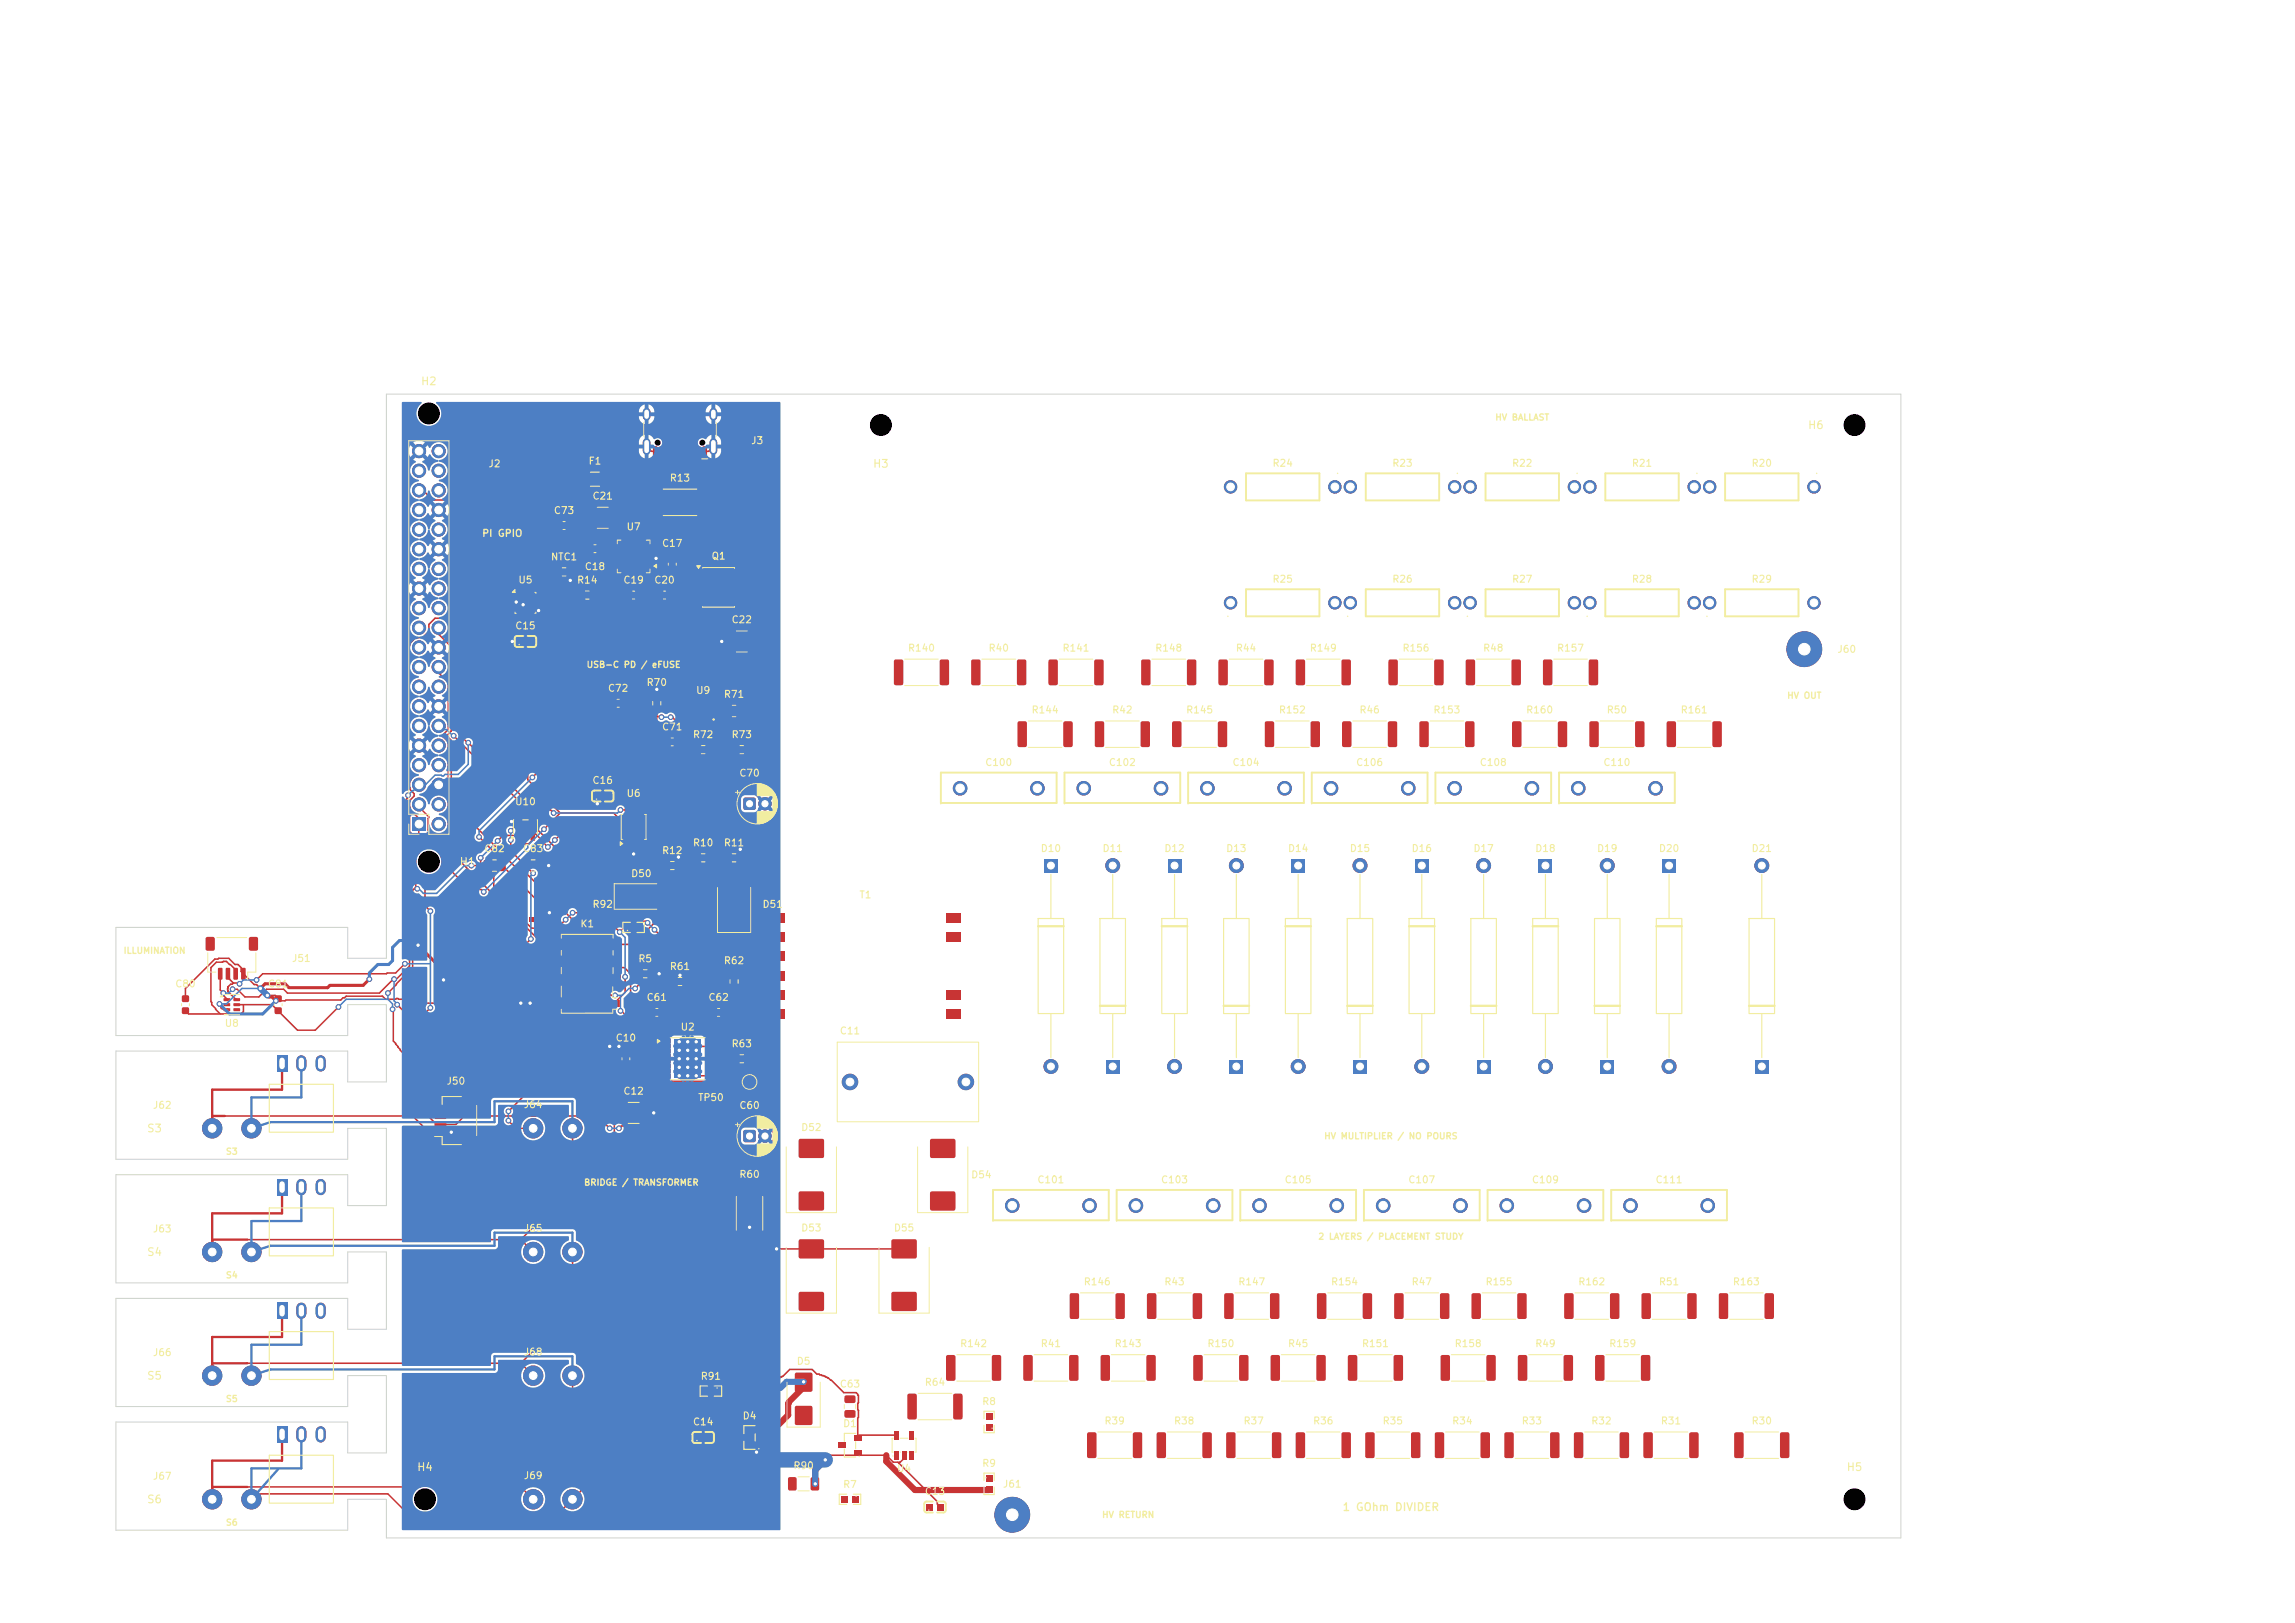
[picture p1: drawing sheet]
<svg xmlns="http://www.w3.org/2000/svg" width="297mm" height="210mm" viewBox="0 0 297 210" stroke-linecap="round" stroke-linejoin="round" font-family="sans-serif">
<defs><g id="words">
<g font-size="1" fill="#f2eda1">
<text x="54.4" y="50.1">H2</text>
<text x="233.9" y="55.8">H6</text>
<text x="112.9" y="60.8">H3</text>
<text x="59.4" y="112.3">H1</text>
<text x="18.9" y="146.8">S3</text>
<text x="18.9" y="162.8">S4</text>
<text x="18.9" y="178.8">S5</text>
<text x="53.9" y="190.6">H4</text>
<text x="238.9" y="190.6">H5</text>
<text x="18.9" y="194.8">S6</text>
<text x="173.7" y="195.8">1 GOhm DIVIDER</text>
</g>
<g font-size=".9" fill="#f2eda1">
<text x="97.1" y="57.7">J3</text>
<text x="63.1" y="60.7">J2</text>
<text x="76.1" y="60.3">F1</text>
<text x="76.6" y="64.9">C21</text>
<text x="86.6" y="62.5">R13</text>
<text x="164.6" y="60.6">R24</text>
<text x="180.1" y="60.6">R23</text>
<text x="195.6" y="60.6">R22</text>
<text x="211.1" y="60.6">R21</text>
<text x="226.6" y="60.6">R20</text>
<text x="62.3" y="69.7">PI GPIO</text>
<text x="71.6" y="66.7">C73</text>
<text x="81" y="68.8">U7</text>
<text x="85.6" y="71">C17</text>
<text x="67" y="75.7">U5</text>
<text x="71.2" y="72.7">NTC1</text>
<text x="74.6" y="75.7">R14</text>
<text x="75.6" y="74">C18</text>
<text x="80.6" y="75.7">C19</text>
<text x="84.6" y="75.7">C20</text>
<text x="92" y="72.6">Q1</text>
<text x="164.6" y="75.6">R25</text>
<text x="180.1" y="75.6">R26</text>
<text x="195.6" y="75.6">R27</text>
<text x="211.1" y="75.6">R28</text>
<text x="226.6" y="75.6">R29</text>
<text x="66.6" y="81.6">C15</text>
<text x="94.6" y="80.9">C22</text>
<text x="78.6" y="89.7">C72</text>
<text x="83.6" y="89">R70</text>
<text x="117.4" y="84.5">R140</text>
<text x="127.9" y="84.5">R40</text>
<text x="137.4" y="84.5">R141</text>
<text x="149.4" y="84.5">R148</text>
<text x="159.9" y="84.5">R44</text>
<text x="169.4" y="84.5">R149</text>
<text x="181.4" y="84.5">R156</text>
<text x="191.9" y="84.5">R48</text>
<text x="201.4" y="84.5">R157</text>
<text x="237.7" y="84.7">J60</text>
<text x="85.6" y="94.7">C71</text>
<text x="89.6" y="95.7">R72</text>
<text x="90" y="90">U9</text>
<text x="93.6" y="90.5">R71</text>
<text x="94.6" y="95.7">R73</text>
<text x="133.4" y="92.5">R144</text>
<text x="143.9" y="92.5">R42</text>
<text x="153.4" y="92.5">R145</text>
<text x="165.4" y="92.5">R152</text>
<text x="175.9" y="92.5">R46</text>
<text x="185.4" y="92.5">R153</text>
<text x="197.4" y="92.5">R160</text>
<text x="207.9" y="92.5">R50</text>
<text x="217.4" y="92.5">R161</text>
<text x="76.6" y="101.6">C16</text>
<text x="95.6" y="100.7">C70</text>
<text x="127.4" y="99.3">C100</text>
<text x="143.4" y="99.3">C102</text>
<text x="159.4" y="99.3">C104</text>
<text x="175.4" y="99.3">C106</text>
<text x="191.4" y="99.3">C108</text>
<text x="207.4" y="99.3">C110</text>
<text x="66.6" y="104.4">U10</text>
<text x="81" y="103.3">U6</text>
<text x="62.6" y="110.5">C82</text>
<text x="67.6" y="110.5">C83</text>
<text x="81.6" y="113.7">D50</text>
<text x="85.6" y="110.7">R12</text>
<text x="89.6" y="109.7">R10</text>
<text x="93.6" y="109.7">R11</text>
<text x="134.6" y="110.5">D10</text>
<text x="142.6" y="110.5">D11</text>
<text x="150.6" y="110.5">D12</text>
<text x="158.6" y="110.5">D13</text>
<text x="166.6" y="110.5">D14</text>
<text x="174.6" y="110.5">D15</text>
<text x="182.6" y="110.5">D16</text>
<text x="190.6" y="110.5">D17</text>
<text x="198.6" y="110.5">D18</text>
<text x="206.6" y="110.5">D19</text>
<text x="214.6" y="110.5">D20</text>
<text x="226.6" y="110.5">D21</text>
<text x="76.6" y="117.7">R92</text>
<text x="98.6" y="117.7">D51</text>
<text x="111.1" y="116.5">T1</text>
<text x="37.7" y="124.7">J51</text>
<text x="75" y="120.2">K1</text>
<text x="82.5" y="124.7">R5</text>
<text x="86.6" y="125.7">R61</text>
<text x="93.6" y="125">R62</text>
<text x="22.6" y="128">C80</text>
<text x="34.6" y="128">C81</text>
<text x="83.6" y="129.7">C61</text>
<text x="91.6" y="129.7">C62</text>
<text x="29" y="133.1">U8</text>
<text x="79.6" y="135">C10</text>
<text x="88" y="133.6">U2</text>
<text x="94.6" y="135.7">R63</text>
<text x="108.6" y="134.1">C11</text>
<text x="19.7" y="143.7">J62</text>
<text x="57.7" y="140.6">J50</text>
<text x="67.7" y="143.6">J64</text>
<text x="80.6" y="141.9">C12</text>
<text x="90.3" y="142.7">TP50</text>
<text x="95.6" y="143.7">C60</text>
<text x="103.6" y="146.6">D52</text>
<text x="95.6" y="152.6">R60</text>
<text x="125.6" y="152.7">D54</text>
<text x="134.2" y="153.3">C101</text>
<text x="150.2" y="153.3">C103</text>
<text x="166.2" y="153.3">C105</text>
<text x="182.2" y="153.3">C107</text>
<text x="198.2" y="153.3">C109</text>
<text x="214.2" y="153.3">C111</text>
<text x="19.7" y="159.7">J63</text>
<text x="67.7" y="159.6">J65</text>
<text x="103.6" y="159.6">D53</text>
<text x="115.6" y="159.6">D55</text>
<text x="140.2" y="166.5">R146</text>
<text x="150.6" y="166.5">R43</text>
<text x="160.2" y="166.5">R147</text>
<text x="172.2" y="166.5">R154</text>
<text x="182.6" y="166.5">R47</text>
<text x="192.2" y="166.5">R155</text>
<text x="204.2" y="166.5">R162</text>
<text x="214.6" y="166.5">R51</text>
<text x="224.2" y="166.5">R163</text>
<text x="19.7" y="175.7">J66</text>
<text x="67.7" y="175.6">J68</text>
<text x="90.6" y="178.7">R91</text>
<text x="103" y="176.8">D5</text>
<text x="108.6" y="179.8">C63</text>
<text x="119.6" y="179.5">R64</text>
<text x="124.2" y="174.5">R142</text>
<text x="134.6" y="174.5">R41</text>
<text x="144.2" y="174.5">R143</text>
<text x="156.2" y="174.5">R150</text>
<text x="166.6" y="174.5">R45</text>
<text x="176.2" y="174.5">R151</text>
<text x="188.2" y="174.5">R158</text>
<text x="198.6" y="174.5">R49</text>
<text x="208.2" y="174.5">R159</text>
<text x="89.6" y="184.6">C14</text>
<text x="96" y="183.9">D4</text>
<text x="109" y="184.9">D1</text>
<text x="127" y="182">R8</text>
<text x="142.9" y="184.5">R39</text>
<text x="151.9" y="184.5">R38</text>
<text x="160.9" y="184.5">R37</text>
<text x="169.9" y="184.5">R36</text>
<text x="178.9" y="184.5">R35</text>
<text x="187.9" y="184.5">R34</text>
<text x="196.9" y="184.5">R33</text>
<text x="205.9" y="184.5">R32</text>
<text x="214.9" y="184.5">R31</text>
<text x="226.6" y="184.5">R30</text>
<text x="19.7" y="191.7">J67</text>
<text x="67.7" y="191.6">J69</text>
<text x="102.6" y="190.3">R90</text>
<text x="116" y="190.7">U4</text>
<text x="127" y="190">R9</text>
<text x="109" y="192.7">R7</text>
<text x="119.6" y="193.6">C13</text>
<text x="129.7" y="192.7">J61</text>
</g>
<g font-size=".8" fill="#f2eda1">
<text x="193.4" y="54.6">HV BALLAST</text>
<text x="75.8" y="86.6">USB-C PD / eFUSE</text>
<text x="231.2" y="90.6">HV OUT</text>
<text x="15.9" y="123.6">ILLUMINATION</text>
<text x="29.2" y="149.6">S3</text>
<text x="171.3" y="147.6">HV MULTIPLIER / NO POURS</text>
<text x="75.5" y="153.6">BRIDGE / TRANSFORMER</text>
<text x="170.5" y="160.6">2 LAYERS / PLACEMENT STUDY</text>
<text x="29.2" y="165.6">S4</text>
<text x="29.2" y="181.6">S5</text>
<text x="29.2" y="197.6">S6</text>
<text x="142.5" y="196.6">HV RETURN</text>
</g>
</g></defs>
<g fill="#c83434">
<path d="M218.7 185.4l.9-.1 .2 .2v2.9l-.1 .3h-.9l-.2-.2v-2.9z"/>
<path d="M212.7 185.4l.9-.1 .3 .2v2.9l-.2 .3h-.8l-.2-.2v-2.9z"/>
<path d="M85.8 95.6l.2-.1 .6 .1 .1 .2-.1 .6-.2 .1-.6-.1v-.1z"/>
<path d="M87.4 95.6l.1-.1 .7 .1v.2v.6l-.2 .1-.6-.1-.1-.1z"/>
<path d="M103.4 154.2h.2h2.8h.2v.2v2v.2l-.2 .1h-2.8l-.2-.1-.1-.2v-2z"/>
<path d="M103.4 147.4h.2h2.8h.2v.2v2v.2l-.2 .1h-2.8l-.2-.1-.1-.2v-2z"/>
<path d="M230.4 185.4l.9-.1 .3 .2v2.9l-.2 .3h-.8l-.2-.2-.1-2.9z"/>
<path d="M224.5 185.4l.9-.1 .2 .2 .1 2.9-.2 .3h-.8l-.3-.2v-2.9z"/>
</g>
<g fill="#c83434" stroke="#c83434" stroke-width=".13">
<circle cx="147" cy="156" r=".87"/>
<circle cx="157" cy="156" r=".87"/>
</g>
<g fill="#c83434">
<path d="M96.5 136.6h.7v.8h-.7z"/>
<path d="M94.8 136.6h.7v.8h-.7z"/>
<path d="M86.6 73.4l.1-.1 .7 .1 .1 .2-.1 .6h-.1h-.7l-.1-.2z"/>
<path d="M86.6 71.8h.1h.7l.1 .2-.1 .6-.1 .1-.7-.1-.1-.1z"/>
<path d="M96.3 103.3l.1-.1 1.3 .1 .1 .2-.1 1.2-.2 .1-1.2-.1-.1-.1z"/>
</g>
<g fill="#c83434" stroke="#c83434" stroke-width=".13">
<circle cx="99" cy="104" r=".8"/>
<circle cx="97" cy="140" r=".75"/>
</g>
<g fill="#c83434">
<path d="M62.6 111.3h.7l.2 .1 .1 1.1-.2 .2h-.6l-.2-.1-.1-1.1z"/>
<path d="M64.5 111.3h.7l.2 .1v1.1l-.1 .2h-.6l-.2-.1-.1-1.1z"/>
<path d="M80.9 108.4l.2 .1v1.3v.1l-.3-.1z"/>
<path d="M81.4 108.4l.3 .1v1.3l-.1 .1-.3-.1z"/>
<path d="M81.9 108.4l.2 .1v1.3v.1l-.2-.1z"/>
<path d="M82.4 108.4l.2 .1v1.3v.1l-.3-.1z"/>
<path d="M82.9 108.4l.2 .1v1.3v.1l-.3-.1z"/>
<path d="M82.9 104.1l.2 .1v1.3v.1l-.3-.1z"/>
<path d="M82.4 104.1l.2 .1v1.3v.1l-.3-.1z"/>
<path d="M81.9 104.1l.2 .1v1.3v.1l-.2-.1z"/>
<path d="M81.4 104.1l.3 .1v1.3l-.1 .1-.3-.1z"/>
<path d="M80.9 104.1l.2 .1v1.3v.1l-.3-.1z"/>
<path d="M109.3 182.5h.2h1.1l.1 .2v.6l-.2 .2-1.1-.1-.1-.2z"/>
<path d="M109.3 180.6h.2h1.1l.1 .2v.6l-.2 .2-1.1-.1-.1-.2z"/>
</g>
<g fill="#c83434" stroke="#c83434" stroke-width=".13">
<circle cx="205.7" cy="78" r=".8"/>
<circle cx="219.2" cy="78" r=".8"/>
</g>
<g fill="#c83434">
<path d="M86.8 126.6h.7v.8h-.7z"/>
<path d="M88.5 126.6h.7v.8h-.7z"/>
<path d="M78.8 90.6l.2-.1 .6 .1 .1 .2-.1 .6-.2 .1-.6-.1v-.1z"/>
<path d="M80.4 90.6l.1-.1 .7 .1v.2v.6l-.2 .1-.6-.1-.1-.1z"/>
<path d="M85.7 134.5h1v.5h-1z"/>
<path d="M85.7 135.2h1v.4h-1z"/>
<path d="M85.7 135.8h1v.5h-1z"/>
<path d="M85.7 136.5h1v.4h-1z"/>
<path d="M85.7 137.1h1v.5h-1z"/>
<path d="M85.7 137.8h1v.4h-1z"/>
<path d="M85.7 138.4h1v.5h-1z"/>
<path d="M85.7 139.1h1v.4h-1z"/>
<path d="M91.2 139.1h1.1v.4h-1.1z"/>
<path d="M91.2 138.4h1.1v.5h-1.1z"/>
<path d="M91.2 137.8h1.1v.4h-1.1z"/>
<path d="M91.2 137.1h1.1v.5h-1.1z"/>
<path d="M91.2 136.5h1.1v.4h-1.1z"/>
<path d="M91.2 135.8h1.1v.5h-1.1z"/>
<path d="M91.2 135.2h1.1v.4h-1.1z"/>
<path d="M91.2 134.5h1.1v.5h-1.1z"/>
</g>
<g fill="#c83434" stroke="#c83434" stroke-width=".13">
<circle cx="87.9" cy="134.8" r=".3"/>
<circle cx="87.9" cy="135.9" r=".3"/>
<circle cx="87.9" cy="137" r=".3"/>
<circle cx="87.9" cy="138.1" r=".3"/>
<circle cx="87.9" cy="139.2" r=".3"/>
<circle cx="89" cy="134.8" r=".3"/>
<circle cx="89" cy="135.9" r=".3"/>
<circle cx="89" cy="137" r=".3"/>
</g>
<path d="M87.3 134.5h3.4v5h-3.4z" fill="#c83434"/>
<g fill="#c83434" stroke="#c83434" stroke-width=".13">
<circle cx="89" cy="138.1" r=".3"/>
<circle cx="89" cy="139.2" r=".3"/>
<circle cx="90.1" cy="134.8" r=".3"/>
<circle cx="90.1" cy="135.9" r=".3"/>
<circle cx="90.1" cy="137" r=".3"/>
<circle cx="90.1" cy="138.1" r=".3"/>
<circle cx="90.1" cy="139.2" r=".3"/>
</g>
<g fill="#c83434">
<path d="M146.7 185.4l.9-.1 .2 .2v2.9l-.1 .3h-.9l-.2-.2v-2.9z"/>
<path d="M140.7 185.4l.9-.1 .3 .2v2.9l-.2 .3h-.8l-.2-.2v-2.9z"/>
<path d="M142.5 175.4l.9-.1 .2 .2v2.9l-.1 .3h-.8l-.3-.2v-2.9z"/>
<path d="M148.4 175.4l.9-.1 .3 .2v2.9l-.2 .3h-.8l-.2-.2-.1-2.9z"/>
<path d="M84.8 76.6l.2-.1 .6 .1 .1 .2-.1 .6-.2 .1-.6-.1v-.1z"/>
<path d="M86.4 76.6l.2-.1 .6 .1v.2v.6l-.2 .1-.6-.1-.1-.1z"/>
</g>
<g fill="#c83434" stroke="#c83434" stroke-width=".13">
<circle cx="27.5" cy="178" r="1.25"/>
<circle cx="32.5" cy="178" r="1.25"/>
<circle cx="188.3" cy="102" r=".87"/>
<circle cx="198.3" cy="102" r=".87"/>
</g>
<g fill="#c83434">
<path d="M195.7 93.4l.9-.1 .3 .2v2.9l-.2 .3h-.8l-.2-.2v-2.9z"/>
<path d="M201.7 93.4l.9-.1 .2 .2v2.9l-.1 .3h-.8l-.3-.2v-2.9z"/>
<path d="M138.5 167.4l.9-.1 .2 .2 .1 2.9-.2 .3h-.8l-.3-.2v-2.9z"/>
<path d="M144.4 167.4l.9-.1 .3 .2v2.9l-.2 .3h-.8l-.2-.2-.1-2.9z"/>
<path d="M115.4 167.2h.2h2.8h.2v.2v2v.2l-.2 .1h-2.8l-.2-.1v-.2v-2z"/>
<path d="M115.4 160.4h.2h2.8h.2v.2v2v.2l-.2 .1h-2.8l-.2-.1v-.2v-2z"/>
<path d="M227.1 137.1h1.8v1.8h-1.8z"/>
</g>
<g fill="#c83434" stroke="#c83434" stroke-width=".13">
<circle cx="228" cy="112" r=".9"/>
<circle cx="110" cy="140" r="1"/>
<circle cx="125" cy="140" r="1"/>
</g>
<g fill="#c83434">
<path d="M90.9 57.8h.4l.2 .1v1l-.1 .2h-.4l-.1-.1z"/>
<path d="M90.1 57.8h.4l.2 .1v1l-.1 .2h-.4l-.1-.1z"/>
<path d="M89.1 57.8h.3v1.2l-.1 .1-.2-.1z"/>
<path d="M88.1 57.8h.3v1.2l-.1 .1-.2-.1z"/>
<path d="M87.6 57.8h.3v1.2l-.1 .1-.2-.1z"/>
<path d="M86.6 57.8h.3v1.2l-.1 .1-.2-.1z"/>
<path d="M85.3 57.8h.5l.1 .1v1l-.1 .2h-.4l-.1-.1z"/>
<path d="M84.5 57.8h.5l.1 .1v1l-.1 .2h-.3l-.2-.1z"/>
<path d="M86.1 57.8h.3v1.2l-.1 .1-.2-.1z"/>
<path d="M87.1 57.8h.3v1.2l-.1 .1-.2-.1z"/>
<path d="M88.6 57.8h.3v1.2l-.1 .1-.2-.1z"/>
<path d="M89.6 57.8h.3v1.2l-.1 .1-.2-.1z"/>
</g>
<path d="M83.7 53.3v.6M83.7 57.2v1.1M92.3 53.3v.6M92.3 57.2v1.1" fill="none" stroke="#c83434" stroke-width="1"/>
<g fill="#c83434">
<path d="M151.7 93.4l.9-.1 .3 .2v2.9l-.2 .3h-.8l-.2-.2v-2.9z"/>
<path d="M157.7 93.4l.9-.1 .2 .2v2.9l-.1 .3h-.9l-.2-.2v-2.9z"/>
<path d="M164.5 175.4l.9-.1 .2 .2v2.9l-.1 .3h-.8l-.3-.2v-2.9z"/>
<path d="M170.4 175.4l.9-.1 .3 .2v2.9l-.2 .3h-.8l-.2-.2-.1-2.9z"/>
<path d="M67.6 111.3h.7l.2 .1 .1 1.1-.2 .2h-.6l-.2-.1-.1-1.1z"/>
<path d="M69.5 111.3h.7l.2 .1v1.1l-.1 .2h-.6l-.2-.1-.1-1.1z"/>
<path d="M167.7 85.4l1-.1 .2 .2v2.9l-.2 .3h-.8l-.2-.2v-2.9z"/>
<path d="M173.7 85.4l.9-.1 .2 .2v2.9l-.1 .3h-.9l-.2-.2v-2.9z"/>
<path d="M148.5 167.4l.9-.1 .2 .2 .1 2.9-.2 .3h-.8l-.3-.2v-2.9z"/>
<path d="M154.4 167.4l.9-.1 .3 .2v2.9l-.2 .3h-.8l-.2-.2-.1-2.9z"/>
<path d="M180.5 167.4l.9-.1 .2 .2 .1 2.9-.2 .3h-.8l-.3-.2v-2.9z"/>
<path d="M186.4 167.4l.9-.1 .3 .2v2.9l-.2 .3h-.8l-.2-.2-.1-2.9z"/>
<path d="M82.3 125.6h.7v.8h-.7z"/>
<path d="M84 125.6h.7v.8h-.7z"/>
<path d="M91.8 130.6l.2-.1 .6 .1 .1 .2-.1 .6-.2 .1-.6-.1v-.1z"/>
<path d="M93.4 130.6l.1-.1 .7 .1v.2v.6l-.2 .1-.6-.1-.1-.1z"/>
<path d="M79.8 115.2l.2-.1h2l.2 .1 .1 .2-.1 1.4-.2 .1h-2l-.2-.1v-.1z"/>
<path d="M83.8 115.2l.2-.1h2l.2 .1v.2v1.4l-.2 .1h-2l-.2-.1-.1-.1z"/>
<path d="M199.1 111.1h1.8v1.8h-1.8z"/>
</g>
<circle cx="200" cy="138" r=".9" fill="#c83434" stroke="#c83434" stroke-width=".13"/>
<g fill="#c83434">
<path d="M173.7 185.4l.9-.1 .2 .2v2.9l-.1 .3h-.9l-.2-.2v-2.9z"/>
<path d="M167.7 185.4l1-.1 .2 .2v2.9l-.2 .3h-.8l-.2-.2v-2.9z"/>
<path d="M199.7 85.4l.9-.1 .3 .2v2.9l-.2 .3h-.8l-.2-.2v-2.9z"/>
<path d="M205.7 85.4l.9-.1 .2 .2v2.9l-.1 .3h-.9l-.2-.2v-2.9z"/>
<path d="M202.5 167.4l.9-.1 .2 .2v2.9l-.1 .3h-.8l-.3-.2v-2.9z"/>
<path d="M208.4 167.4l.9-.1 .3 .2v2.9l-.2 .3h-.8l-.2-.2v-2.9z"/>
<path d="M207.1 137.1h1.8v1.8h-1.8z"/>
</g>
<g fill="#c83434" stroke="#c83434" stroke-width=".13">
<circle cx="208" cy="112" r=".9"/>
<circle cx="190.2" cy="78" r=".8"/>
<circle cx="203.7" cy="78" r=".8"/>
</g>
<path d="M35.8 152.6h1.3v2.1h-1.3z" fill="#c83434"/>
<path d="M39 153.2v.8M41.5 153.2v.8" fill="none" stroke="#c83434" stroke-width="1.3"/>
<g fill="#c83434">
<path d="M158.5 167.4l.9-.1 .2 .2 .1 2.9-.2 .3h-.8l-.3-.2v-2.9z"/>
<path d="M164.4 167.4l.9-.1 .3 .2v2.9l-.2 .3h-.8l-.2-.2-.1-2.9z"/>
</g>
<g fill="#c83434" stroke="#c83434" stroke-width=".13">
<circle cx="131" cy="156" r=".87"/>
<circle cx="141" cy="156" r=".87"/>
</g>
<path d="M35.8 184.6h1.3v2.1h-1.3z" fill="#c83434"/>
<path d="M39 185.2v.8M41.5 185.2v.8" fill="none" stroke="#c83434" stroke-width="1.3"/>
<g fill="#c83434" stroke="#c83434" stroke-width=".13">
<circle cx="69" cy="194" r="1.25"/>
<circle cx="74.1" cy="194" r="1.25"/>
</g>
<g fill="#c83434">
<path d="M99.6 130.6h1.9v1.3h-1.9z"/>
<path d="M99.6 128.1h1.9v1.3h-1.9z"/>
<path d="M99.6 125.6h1.9v1.3h-1.9z"/>
<path d="M99.6 123.1h1.9v1.3h-1.9z"/>
<path d="M99.6 120.6h1.9v1.3h-1.9z"/>
<path d="M99.6 118.1h1.9v1.3h-1.9z"/>
<path d="M122.5 130.6h1.9v1.3h-1.9z"/>
<path d="M122.5 128.1h1.9v1.3h-1.9z"/>
<path d="M122.5 120.6h1.9v1.3h-1.9z"/>
<path d="M122.5 118.1h1.9v1.3h-1.9z"/>
<path d="M196.5 175.4l.9-.1 .2 .2v2.9l-.1 .3h-.8l-.3-.2v-2.9z"/>
<path d="M202.4 175.4l.9-.1 .3 .2v2.9l-.2 .3h-.8l-.2-.2-.1-2.9z"/>
<path d="M127.6 184.3h.8v.9h-.8z"/>
<path d="M127.6 182.8h.8v.9h-.8z"/>
<path d="M206.5 175.4l.9-.1 .2 .2v2.9l-.1 .3h-.8l-.3-.2v-2.9z"/>
<path d="M212.4 175.4l.9-.1 .3 .2v2.9l-.2 .3h-.8l-.2-.2-.1-2.9z"/>
</g>
<g fill="#c83434" stroke="#c83434" stroke-width=".13">
<circle cx="140.2" cy="102" r=".87"/>
<circle cx="150.3" cy="102" r=".87"/>
</g>
<g fill="#c83434">
<path d="M141.7 93.4l.9-.1 .3 .2v2.9l-.2 .3h-.8l-.2-.2v-2.9z"/>
<path d="M147.7 93.4l.9-.1 .2 .2v2.9l-.1 .3h-.9l-.2-.2v-2.9z"/>
<path d="M29 129.2h.7l.1 .3h-.8z"/>
<path d="M29 129.8h.7l.1 .3-.8 .1z"/>
<path d="M29 130.5h.7l.1 .3h-.8z"/>
<path d="M30.2 130.5h.8l.1 .3h-.8z"/>
<path d="M30.2 129.8h.8l.1 .3-.8 .1z"/>
<path d="M30.2 129.2h.8l.1 .3h-.8z"/>
<path d="M182.7 185.4l.9-.1 .2 .2v2.9l-.1 .3h-.9l-.2-.2v-2.9z"/>
<path d="M176.7 185.4l.9-.1 .3 .2v2.9l-.2 .3h-.8l-.2-.2v-2.9z"/>
<path d="M215.1 111.1h1.8v1.8h-1.8z"/>
</g>
<circle cx="216" cy="138" r=".9" fill="#c83434" stroke="#c83434" stroke-width=".13"/>
<g fill="#c83434">
<path d="M209.7 185.4l.9-.1 .2 .2v2.9l-.1 .3h-.9l-.2-.2v-2.9z"/>
<path d="M203.7 185.4l.9-.1 .3 .2v2.9l-.2 .3h-.8l-.2-.2v-2.9z"/>
<path d="M75.8 70.6l.2-.1 .6 .1 .1 .2-.1 .6-.1 .1-.7-.1v-.1z"/>
<path d="M77.4 70.6l.1-.1 .7 .1v.2v.6l-.2 .1-.6-.1-.1-.1z"/>
<path d="M222.5 167.4l.9-.1 .2 .2v2.9l-.1 .3h-.8l-.3-.2v-2.9z"/>
<path d="M228.4 167.4l.9-.1 .3 .2v2.9l-.2 .3h-.8l-.2-.2v-2.9z"/>
<path d="M78.6 129.4h1.8v.8h-1.8z"/>
<path d="M78.6 126.2h1.8v.8h-1.8z"/>
<path d="M78.6 124h1.8v.8h-1.8z"/>
<path d="M78.6 121.8h1.8v.8h-1.8z"/>
<path d="M71.6 121.8h1.8v.8h-1.8z"/>
<path d="M71.6 124h1.8v.8h-1.8z"/>
<path d="M71.6 126.2h1.8v.8h-1.8z"/>
<path d="M71.6 129.4h1.8v.8h-1.8z"/>
<path d="M155.7 185.4l.9-.1 .2 .2v2.9l-.1 .3h-.8l-.3-.2v-2.9z"/>
<path d="M149.7 185.4l.9-.1 .3 .2v2.9l-.2 .3h-.8l-.2-.2v-2.9z"/>
<path d="M35.8 168.6h1.3v2.1h-1.3z"/>
</g>
<path d="M39 169.2v.8M41.5 169.2v.8" fill="none" stroke="#c83434" stroke-width="1.3"/>
<g fill="#c83434">
<path d="M76.9 102.6h.8v.9h-.8z"/>
<path d="M78.3 102.6h.8v.9h-.8z"/>
</g>
<g fill="#c83434" stroke="#c83434" stroke-width=".13">
<circle cx="69" cy="178" r="1.25"/>
<circle cx="74.1" cy="178" r="1.25"/>
</g>
<g fill="#c83434">
<path d="M89.9 185.6h.8v.9h-.8z"/>
<path d="M91.3 185.6h.8v.9h-.8z"/>
<path d="M80.8 76.6l.2-.1 .6 .1 .1 .2-.1 .6-.1 .1-.7-.1v-.1z"/>
<path d="M82.4 76.6l.1-.1 .7 .1v.2v.6l-.2 .1-.6-.1-.1-.1z"/>
<path d="M96.3 146.3l.1-.1 1.3 .1 .1 .2-.1 1.2-.2 .1-1.2-.1-.1-.1z"/>
</g>
<g fill="#c83434" stroke="#c83434" stroke-width=".13">
<circle cx="99" cy="147" r=".8"/>
<circle cx="179" cy="156" r=".87"/>
<circle cx="189" cy="156" r=".87"/>
</g>
<g fill="#c83434">
<path d="M84.6 91.5h.8v.7h-.8z"/>
<path d="M84.6 89.8h.8v.7h-.8z"/>
<path d="M135.7 85.4l.9-.1 .3 .2v2.9l-.2 .3h-.8l-.2-.2v-2.9z"/>
<path d="M141.7 85.4l.9-.1 .2 .2v2.9l-.1 .3h-.9l-.2-.2v-2.9z"/>
<path d="M95.4 153.5l.2-.1h2.9l.2 .3v.8l-.3 .2-2.9-.1-.2-.2z"/>
<path d="M95.4 159.4h.2h2.9l.2 .2v.8l-.3 .2h-2.9l-.2-.3z"/>
</g>
<g fill="#c83434" stroke="#c83434" stroke-width=".13">
<circle cx="163" cy="156" r=".87"/>
<circle cx="173" cy="156" r=".87"/>
</g>
<g fill="#c83434">
<path d="M157.7 85.4l.9-.1 .3 .2v2.9l-.2 .3h-.8l-.2-.2v-2.9z"/>
<path d="M163.7 85.4l.9-.1 .2 .2v2.9l-.1 .3h-.9l-.2-.2v-2.9z"/>
</g>
<g fill="#c83434" stroke="#c83434" stroke-width=".13">
<circle cx="27.5" cy="146" r="1.25"/>
<circle cx="32.5" cy="146" r="1.25"/>
</g>
<g fill="#c83434">
<path d="M190.5 167.4l.9-.1 .2 .2 .1 2.9-.2 .3h-.8l-.3-.2v-2.9z"/>
<path d="M196.4 167.4l.9-.1 .3 .2v2.9l-.2 .3h-.8l-.2-.2-.1-2.9z"/>
</g>
<g fill="#c83434" stroke="#c83434" stroke-width=".13">
<circle cx="204.2" cy="102" r=".87"/>
<circle cx="214.2" cy="102" r=".87"/>
</g>
<g fill="#c83434">
<path d="M179.7 85.4l.9-.1 .3 .2v2.9l-.2 .3h-.8l-.2-.2v-2.9z"/>
<path d="M185.7 85.4l.9-.1 .2 .2v2.9l-.1 .3h-.9l-.2-.2v-2.9z"/>
</g>
<g fill="#c83434" stroke="#c83434" stroke-width=".13">
<circle cx="156.2" cy="102" r=".87"/>
<circle cx="166.2" cy="102" r=".87"/>
</g>
<g fill="#c83434">
<path d="M154.5 175.4l.9-.1 .2 .2v2.9l-.1 .3h-.8l-.3-.2v-2.9z"/>
<path d="M160.4 175.4l.9-.1 .3 .2v2.9l-.2 .3h-.8l-.2-.2-.1-2.9z"/>
<path d="M186.5 175.4l.9-.1 .2 .2v2.9l-.1 .3h-.8l-.3-.2v-2.9z"/>
<path d="M192.4 175.4l.9-.1 .3 .2v2.9l-.2 .3h-.8l-.2-.2-.1-2.9z"/>
<path d="M80.8 119.6h.9v.8h-.9z"/>
<path d="M82.3 119.6h.9v.8h-.9z"/>
<path d="M31.2 125.3l.4-.1 .2 .1v1.3l-.1 .2h-.4l-.1-.1z"/>
<path d="M30.2 125.3l.4-.1 .2 .1v1.3l-.1 .2h-.3l-.2-.1z"/>
<path d="M29.2 125.3l.4-.1 .2 .1v1.3l-.1 .2h-.4l-.1-.1z"/>
<path d="M28.2 125.3l.4-.1 .2 .1v1.3l-.1 .2h-.4l-.1-.1z"/>
<path d="M32.3 121.3l.8-.1 .3 .2v1.4l-.2 .2h-.7l-.3-.1v-1.4z"/>
<path d="M26.7 121.3l.9-.1 .2 .2v1.4l-.2 .2h-.8l-.2-.1v-1.4z"/>
</g>
<g fill="#c83434" stroke="#c83434" stroke-width=".13">
<circle cx="203.7" cy="63" r=".8"/>
<circle cx="190.2" cy="63" r=".8"/>
<circle cx="159.2" cy="78" r=".8"/>
<circle cx="172.8" cy="78" r=".8"/>
<circle cx="69" cy="162" r="1.25"/>
<circle cx="74.1" cy="162" r="1.25"/>
</g>
<g fill="#c83434">
<path d="M85.8 111.6h.7v.8h-.7z"/>
<path d="M87.5 111.6h.7v.8h-.7z"/>
</g>
<g fill="#c83434" stroke="#c83434" stroke-width=".13">
<circle cx="195" cy="156" r=".87"/>
<circle cx="205" cy="156" r=".87"/>
</g>
<g fill="#c83434">
<path d="M80.6 137.4l.1-.1 .7 .1 .1 .2-.1 .6h-.2h-.6l-.1-.2z"/>
<path d="M80.6 135.8h.1h.7l.1 .2-.1 .6-.2 .1-.6-.1-.1-.1z"/>
<path d="M183.1 111.1h1.8v1.8h-1.8z"/>
</g>
<circle cx="184" cy="138" r=".9" fill="#c83434" stroke="#c83434" stroke-width=".13"/>
<g fill="#c83434">
<path d="M97.5 186.6h1v.7h-1z"/>
<path d="M97.5 184.7h1v.7h-1z"/>
<path d="M95.5 185.7h1v.6h-1z"/>
<path d="M120.4 154.2h.2h2.8h.2v.2v2v.2l-.2 .1h-2.8l-.2-.1v-.2v-2z"/>
<path d="M120.4 147.4h.2h2.8h.2v.2v2v.2l-.2 .1h-2.8l-.2-.1v-.2v-2z"/>
</g>
<circle cx="233.5" cy="84" r="2.25" fill="#c83434" stroke="#c83434" stroke-width=".13"/>
<g fill="#c83434">
<path d="M122.5 175.4l.9-.1 .2 .2v2.9l-.1 .3h-.8l-.3-.2v-2.9z"/>
<path d="M128.4 175.4l.9-.1 .3 .2v2.9l-.2 .3h-.8l-.2-.2-.1-2.9z"/>
<path d="M79 65.7h.8l.2 .1v2.3l-.1 .2-.7 .1-.3-.2v-2.3z"/>
<path d="M76 65.7h.9l.2 .1v2.3l-.2 .2-.7 .1-.2-.2-.1-2.3z"/>
<path d="M125.7 85.4l.9-.1 .3 .2v2.9l-.2 .3h-.8l-.2-.2v-2.9z"/>
<path d="M131.7 85.4l.9-.1 .2 .2v2.9l-.1 .3h-.9l-.2-.2v-2.9z"/>
<path d="M66.9 76.7h.3v.5h-.3z"/>
<path d="M67.5 76.7h.3v.5h-.3z"/>
<path d="M68.1 76.7h.4v.5h-.4z"/>
<path d="M68.8 76.7h.4v.5h-.4z"/>
<path d="M68.8 78.8h.4v.5h-.4z"/>
<path d="M68.1 78.8h.4v.5h-.4z"/>
<path d="M67.5 78.8h.3v.5h-.3z"/>
<path d="M66.9 78.8h.3v.5h-.3z"/>
<path d="M102.9 182l.2-.1h1.8l.2 .1v.2v2v.1l-.2 .1h-1.8l-.2-.1-.1-.1v-2z"/>
<path d="M102.9 177.7l.2-.1h1.8l.2 .1v.2v2v.1l-.2 .1h-1.8l-.2-.1-.1-.1v-2z"/>
<path d="M94.6 127.5h.8v.7h-.8z"/>
<path d="M94.6 125.8h.8v.7h-.8z"/>
</g>
<g fill="#c83434" stroke="#c83434" stroke-width=".13">
<circle cx="172.2" cy="102" r=".87"/>
<circle cx="182.3" cy="102" r=".87"/>
</g>
<g fill="#c83434">
<path d="M83.8 130.6l.2-.1 .6 .1 .1 .2-.1 .6-.2 .1-.6-.1v-.1z"/>
<path d="M85.4 130.6l.1-.1 .7 .1v.2v.6l-.2 .1-.6-.1-.1-.1z"/>
<path d="M174.5 175.4l.9-.1 .2 .2 .1 2.9-.2 .3h-.8l-.3-.2v-2.9z"/>
<path d="M180.4 175.4l.9-.1 .3 .2v2.9l-.2 .3h-.8l-.2-.2-.1-2.9z"/>
<path d="M97 81.7h.8l.2 .1 .1 2.3-.2 .2-.8 .1-.2-.2v-2.3z"/>
<path d="M94 81.7h.8l.3 .1v2.3l-.2 .2-.7 .1-.2-.2-.1-2.3z"/>
<path d="M35.6 130.4l.1-.1 .7 .1 .1 .2-.1 .6h-.2h-.6l-.1-.2z"/>
<path d="M35.6 128.8h.1h.7l.1 .2-.1 .6-.2 .1-.6-.1-.1-.1z"/>
</g>
<g fill="#c83434" stroke="#c83434" stroke-width=".13">
<circle cx="188.2" cy="63" r=".8"/>
<circle cx="174.8" cy="63" r=".8"/>
</g>
<g fill="#c83434">
<path d="M173.7 93.4l1-.1 .2 .2v2.9l-.2 .3h-.8l-.2-.2v-2.9z"/>
<path d="M179.7 93.4l.9-.1 .2 .2v2.9l-.1 .3h-.9l-.2-.2v-2.9z"/>
<path d="M215.7 93.4l.9-.1 .3 .2v2.9l-.2 .3h-.8l-.2-.2v-2.9z"/>
<path d="M221.7 93.4l.9-.1 .2 .2v2.9l-.1 .3h-.8l-.3-.2v-2.9z"/>
<path d="M131.7 93.4l.9-.1 .3 .2v2.9l-.2 .3h-.8l-.2-.2v-2.9z"/>
<path d="M137.7 93.4l.9-.1 .2 .2v2.9l-.1 .3h-.9l-.2-.2v-2.9z"/>
<path d="M80 142.7h.8l.3 .1v2.3l-.2 .2-.7 .1-.2-.2v-2.3z"/>
<path d="M83 142.7h.8l.2 .1v2.3l-.1 .2-.8 .1-.2-.2v-2.3z"/>
<path d="M151.1 111.1h1.8v1.8h-1.8z"/>
</g>
<circle cx="152" cy="138" r=".9" fill="#c83434" stroke="#c83434" stroke-width=".13"/>
<g fill="#c83434">
<path d="M83.6 73.1h.7l.1 .2-.8 .1z"/>
<path d="M83.6 72.6h.7l.1 .2-.8 .1z"/>
<path d="M83.6 72.1h.7l.1 .2-.8 .1z"/>
<path d="M83.6 71.6h.7l.1 .2-.8 .1z"/>
<path d="M83.6 71.1h.7l.1 .2-.8 .1z"/>
<path d="M83.6 70.6h.7l.1 .2-.8 .1z"/>
<path d="M83.1 69.6l.3 .1-.1 .7h-.2z"/>
<path d="M82.6 69.6l.3 .1-.1 .7h-.2z"/>
<path d="M82.1 69.6l.3 .1-.1 .7h-.2z"/>
<path d="M81.6 69.6l.3 .1-.1 .7h-.2z"/>
<path d="M81.1 69.6l.3 .1-.1 .7h-.2z"/>
<path d="M80.6 69.6l.3 .1-.1 .7h-.2z"/>
<path d="M79.6 70.6h.8v.2l-.7 .1z"/>
<path d="M79.6 71.1h.8v.2l-.7 .1z"/>
<path d="M79.6 71.6h.8v.2l-.7 .1z"/>
<path d="M79.6 72.1h.8v.2l-.7 .1z"/>
<path d="M79.6 72.6h.8v.2l-.7 .1z"/>
<path d="M79.6 73.1h.8v.2l-.7 .1z"/>
<path d="M80.6 73.6h.3l-.1 .8-.2-.1z"/>
<path d="M81.1 73.6h.3l-.1 .8-.2-.1z"/>
<path d="M81.6 73.6h.3l-.1 .8-.2-.1z"/>
<path d="M82.1 73.6h.3l-.1 .8-.2-.1z"/>
<path d="M82.6 73.6h.3l-.1 .8-.2-.1z"/>
<path d="M83.1 73.6h.3l-.1 .8-.2-.1z"/>
<path d="M80.6 70.7h2.7v2.7h-2.7z"/>
</g>
<g fill="#c83434" stroke="#c83434" stroke-width=".13">
<circle cx="174.8" cy="78" r=".8"/>
<circle cx="188.2" cy="78" r=".8"/>
</g>
<g fill="#c83434">
<path d="M93.8 110.6h.7v.8h-.7z"/>
<path d="M95.5 110.6h.7v.8h-.7z"/>
<path d="M159.1 137.1h1.8v1.8h-1.8z"/>
</g>
<circle cx="160" cy="112" r=".9" fill="#c83434" stroke="#c83434" stroke-width=".13"/>
<g fill="#c83434">
<path d="M127.6 190.8h.8v.9h-.8z"/>
<path d="M127.6 192.3h.8v.9h-.8z"/>
<path d="M115.8 187.8h.5v1.1h-.5z"/>
<path d="M116.7 187.8h.6v1.1h-.6z"/>
<path d="M117.7 187.8h.5v1.1h-.5z"/>
<path d="M117.7 185.2h.5v1.1h-.5z"/>
<path d="M115.8 185.2h.5v1.1h-.5z"/>
<path d="M74.8 76.6h.7v.8h-.7z"/>
<path d="M76.5 76.6h.7v.8h-.7z"/>
<path d="M75 61.2l1-.1 .2 .2v1.3l-.1 .3h-.9l-.2-.2v-1.3z"/>
<path d="M77.8 61.2l1-.1 .2 .2v1.3l-.1 .3h-.9l-.2-.2v-1.3z"/>
<path d="M205.7 93.4l.9-.1 .3 .2v2.9l-.2 .3h-.8l-.2-.2v-2.9z"/>
<path d="M211.7 93.4l.9-.1 .2 .2v2.9l-.1 .3h-.8l-.3-.2v-2.9z"/>
<path d="M89.6 73.8h1.6l.1 .1v.4l-.1 .1h-1.6v-.2z"/>
<path d="M89.6 75.1h1.6l.1 .1v.4l-.1 .1h-1.6v-.2z"/>
<path d="M89.6 76.4l1.6-.1 .1 .2v.3l-.1 .1h-1.6v-.1z"/>
<path d="M89.6 77.6h1.6l.1 .2v.3l-.1 .1h-1.6v-.1z"/>
<path d="M94.7 77.6h1.7v.2v.3l-.1 .1h-1.5l-.1-.1z"/>
<path d="M94.7 76.4l1.7-.1v.2v.3l-.1 .1h-1.5l-.1-.1z"/>
<path d="M94.7 75.1h1.7v.1v.4l-.1 .1h-1.5l-.1-.2z"/>
<path d="M94.7 73.8h1.7v.1v.4l-.1 .1h-1.5l-.1-.2z"/>
<path d="M93.9 118l.2-.1h1.8l.2 .1 .1 .2v2l-.1 .1-.2 .1h-1.8l-.2-.1v-.1v-2z"/>
<path d="M93.9 113.7l.2-.1h1.8l.2 .1 .1 .2v2l-.1 .1-.2 .1h-1.8l-.2-.1v-.1v-2z"/>
<path d="M102 191.2l.8-.1 .3 .2v1.3l-.2 .3h-.7l-.2-.2v-1.3z"/>
<path d="M105 191.2l.8-.1 .2 .2v1.3l-.1 .3h-.8l-.2-.2v-1.3z"/>
<path d="M95.5 91.4l.7-.1 .2 .2v1l-.1 .2h-.7l-.2-.2v-.9z"/>
<path d="M93.6 91.4l.7-.1 .3 .2v1l-.2 .2h-.6l-.2-.2v-.9z"/>
<path d="M163.7 93.4l1-.1 .2 .2v2.9l-.2 .3h-.8l-.2-.2v-2.9z"/>
<path d="M169.7 93.4l.9-.1 .2 .2v2.9l-.1 .3h-.9l-.2-.2v-2.9z"/>
<path d="M132.5 175.4l.9-.1 .2 .2v2.9l-.1 .3h-.8l-.3-.2v-2.9z"/>
<path d="M138.4 175.4l.9-.1 .3 .2v2.9l-.2 .3h-.8l-.2-.2-.1-2.9z"/>
<path d="M164.7 185.4l.9-.1 .2 .2v2.9l-.1 .3h-.9l-.2-.2v-2.9z"/>
<path d="M158.7 185.4l1-.1 .2 .2v2.9l-.2 .3h-.8l-.2-.2v-2.9z"/>
</g>
<g fill="#c83434" stroke="#c83434" stroke-width=".13">
<circle cx="69" cy="146" r="1.25"/>
<circle cx="74.1" cy="146" r="1.25"/>
</g>
<g fill="#c83434">
<path d="M89.8 96.6h.7v.8h-.7z"/>
<path d="M91.5 96.6h.7v.8h-.7z"/>
</g>
<g fill="#c83434" stroke="#c83434" stroke-width=".13">
<circle cx="221.2" cy="78" r=".8"/>
<circle cx="234.7" cy="78" r=".8"/>
</g>
<g fill="#c83434">
<path d="M92.3 179.6h.9v.8h-.9z"/>
<path d="M90.8 179.6h.9v.8h-.9z"/>
</g>
<circle cx="131" cy="196" r="2.25" fill="#c83434" stroke="#c83434" stroke-width=".13"/>
<g fill="#c83434">
<path d="M212.5 167.4l.9-.1 .2 .2v2.9l-.1 .3h-.8l-.3-.2v-2.9z"/>
<path d="M218.4 167.4l.9-.1 .3 .2v2.9l-.2 .3h-.8l-.2-.2v-2.9z"/>
<path d="M56.3 146.2h1.4l.1 .2v.3l-.2 .1h-1.3l-.1-.1z"/>
<path d="M56.3 145.2h1.4l.1 .2v.3l-.2 .1h-1.3l-.1-.1z"/>
<path d="M56.3 144.2h1.4l.1 .2v.3l-.2 .1h-1.3l-.1-.1z"/>
<path d="M56.3 143.2h1.4l.1 .2v.3l-.2 .1h-1.3l-.1-.1z"/>
<path d="M60 147.3l.2-.1h1.4l.2 .3v.7l-.3 .2h-1.4l-.1-.2z"/>
<path d="M60 141.7l.2-.1h1.4l.2 .3v.7l-.3 .2h-1.4l-.1-.2z"/>
<path d="M91.6 92.6h.6v.2h-.6z"/>
<path d="M91.6 92.6h.2v.6h-.2z"/>
<path d="M91.6 92.1h.6v.2h-.6z"/>
<path d="M91.6 91.7h.6v.2h-.6z"/>
<path d="M91.6 91.2h.6v.2h-.6z"/>
<path d="M91.6 90.8h.2v.6h-.2z"/>
<path d="M91.1 90.8h.3v2.4h-.3z"/>
<path d="M90.6 90.8h.3v2.4h-.3z"/>
<path d="M90.2 90.8h.2v.6h-.2z"/>
<path d="M89.8 91.2h.6v.2h-.6z"/>
<path d="M89.8 91.7h.6v.2h-.6z"/>
<path d="M89.8 92.1h.6v.2h-.6z"/>
<path d="M90.2 92.6h.2v.6h-.2z"/>
<path d="M89.8 92.6h.6v.2h-.6z"/>
<path d="M84.5 63.4l.9-.1 .2 .2v2.9l-.1 .3h-.8l-.3-.2v-2.9z"/>
<path d="M90.4 63.4l.9-.1 .3 .2v2.9l-.2 .3h-.8l-.2-.2v-2.9z"/>
<path d="M71.8 73.6h.7v.8h-.7z"/>
<path d="M73.5 73.6h.7v.8h-.7z"/>
<path d="M189.7 85.4l.9-.1 .3 .2v2.9l-.2 .3h-.8l-.2-.2v-2.9z"/>
<path d="M195.7 85.4l.9-.1 .2 .2v2.9l-.1 .3h-.9l-.2-.2v-2.9z"/>
<path d="M110.3 193.6h.9v.8h-.9z"/>
<path d="M108.8 193.6h.9v.8h-.9z"/>
</g>
<g fill="#c83434" stroke="#c83434" stroke-width=".13">
<circle cx="27.5" cy="194" r="1.25"/>
<circle cx="32.5" cy="194" r="1.25"/>
</g>
<g fill="#c83434">
<path d="M170.5 167.4l.9-.1 .2 .2 .1 2.9-.2 .3h-.8l-.3-.2v-2.9z"/>
<path d="M176.4 167.4l.9-.1 .3 .2v2.9l-.2 .3h-.8l-.2-.2-.1-2.9z"/>
<path d="M89.8 110.6h.7v.8h-.7z"/>
<path d="M91.5 110.6h.7v.8h-.7z"/>
<path d="M183.7 93.4l.9-.1 .3 .2v2.9l-.2 .3h-.8l-.2-.2v-2.9z"/>
<path d="M189.7 93.4l.9-.1 .2 .2v2.9l-.1 .3h-.9l-.2-.2v-2.9z"/>
<path d="M135.1 111.1h1.8v1.8h-1.8z"/>
</g>
<circle cx="136" cy="138" r=".9" fill="#c83434" stroke="#c83434" stroke-width=".13"/>
<path d="M53.4 105.8h1.7v1.7h-1.7z" fill="#c83434"/>
<g fill="#c83434" stroke="#c83434" stroke-width=".13">
<circle cx="56.8" cy="106.6" r=".85"/>
<circle cx="54.2" cy="104.1" r=".85"/>
<circle cx="56.8" cy="104.1" r=".85"/>
<circle cx="54.2" cy="101.5" r=".85"/>
<circle cx="56.8" cy="101.5" r=".85"/>
<circle cx="54.2" cy="99" r=".85"/>
<circle cx="56.8" cy="99" r=".85"/>
<circle cx="54.2" cy="96.5" r=".85"/>
<circle cx="56.8" cy="96.5" r=".85"/>
<circle cx="54.2" cy="93.9" r=".85"/>
<circle cx="56.8" cy="93.9" r=".85"/>
<circle cx="54.2" cy="91.4" r=".85"/>
<circle cx="56.8" cy="91.4" r=".85"/>
<circle cx="54.2" cy="88.8" r=".85"/>
<circle cx="56.8" cy="88.8" r=".85"/>
<circle cx="54.2" cy="86.3" r=".85"/>
<circle cx="56.8" cy="86.3" r=".85"/>
<circle cx="54.2" cy="83.8" r=".85"/>
<circle cx="56.8" cy="83.8" r=".85"/>
<circle cx="54.2" cy="81.2" r=".85"/>
<circle cx="56.8" cy="81.2" r=".85"/>
<circle cx="54.2" cy="78.7" r=".85"/>
<circle cx="56.8" cy="78.7" r=".85"/>
<circle cx="54.2" cy="76.1" r=".85"/>
<circle cx="56.8" cy="76.1" r=".85"/>
<circle cx="54.2" cy="73.6" r=".85"/>
<circle cx="56.8" cy="73.6" r=".85"/>
<circle cx="54.2" cy="71.1" r=".85"/>
<circle cx="56.8" cy="71.1" r=".85"/>
<circle cx="54.2" cy="68.5" r=".85"/>
<circle cx="56.8" cy="68.5" r=".85"/>
<circle cx="54.2" cy="66" r=".85"/>
<circle cx="56.8" cy="66" r=".85"/>
<circle cx="54.2" cy="63.4" r=".85"/>
<circle cx="56.8" cy="63.4" r=".85"/>
<circle cx="54.2" cy="60.9" r=".85"/>
<circle cx="56.8" cy="60.9" r=".85"/>
<circle cx="54.2" cy="58.4" r=".85"/>
<circle cx="56.8" cy="58.4" r=".85"/>
<circle cx="172.8" cy="63" r=".8"/>
<circle cx="159.2" cy="63" r=".8"/>
</g>
<g fill="#c83434">
<path d="M115.7 85.4l.9-.1 .3 .2v2.9l-.2 .3h-.8l-.2-.2v-2.9z"/>
<path d="M121.7 85.4l.9-.1 .2 .2v2.9l-.1 .3h-.9l-.2-.2v-2.9z"/>
<path d="M123.4 180.4l.9-.1 .3 .2v2.9l-.2 .3h-.8l-.2-.2-.1-2.9z"/>
<path d="M117.5 180.4l.9-.1 .2 .2v2.9l-.1 .3h-.8l-.3-.2v-2.9z"/>
<path d="M68.5 118.7h.8v.6h-.8z"/>
<path d="M70.7 118.7h.8v.6h-.8z"/>
<path d="M147.7 85.4l.9-.1 .3 .2v2.9l-.2 .3h-.8l-.2-.2v-2.9z"/>
<path d="M153.7 85.4l.9-.1 .2 .2v2.9l-.1 .3h-.8l-.3-.2v-2.9z"/>
<path d="M143.1 137.1h1.8v1.8h-1.8z"/>
</g>
<circle cx="144" cy="112" r=".9" fill="#c83434" stroke="#c83434" stroke-width=".13"/>
<g fill="#c83434">
<path d="M191.7 185.4l.9-.1 .2 .2v2.9l-.1 .3h-.9l-.2-.2v-2.9z"/>
<path d="M185.7 185.4l.9-.1 .3 .2v2.9l-.2 .3h-.8l-.2-.2v-2.9z"/>
<path d="M167.1 111.1h1.8v1.8h-1.8z"/>
</g>
<circle cx="168" cy="138" r=".9" fill="#c83434" stroke="#c83434" stroke-width=".13"/>
<g fill="#c83434">
<path d="M71.8 67.6l.2-.1 .6 .1 .1 .2-.1 .6-.2 .1-.6-.1v-.1z"/>
<path d="M73.4 67.6l.1-.1 .7 .1v.2v.6l-.2 .1-.6-.1-.1-.1z"/>
</g>
<g fill="#c83434" stroke="#c83434" stroke-width=".13">
<circle cx="211" cy="156" r=".87"/>
<circle cx="221" cy="156" r=".87"/>
</g>
<g fill="#c83434">
<path d="M110.5 187.6h1v.7h-1z"/>
<path d="M110.5 185.7h1v.7h-1z"/>
<path d="M108.5 186.7h1v.6h-1z"/>
<path d="M191.1 137.1h1.8v1.8h-1.8z"/>
</g>
<circle cx="192" cy="112" r=".9" fill="#c83434" stroke="#c83434" stroke-width=".13"/>
<g fill="#c83434">
<path d="M66.8 107.5h.4l.1 .1v1.1v.1h-.4l-.1-.1z"/>
<path d="M67.7 107.5h.4l.2 .1v1.1l-.1 .1h-.4l-.1-.1z"/>
<path d="M68.7 107.5h.4l.1 .1v1.1v.1h-.4l-.1-.1z"/>
<path d="M68.7 105.2h.4l.1 .1v1.1v.1h-.4l-.1-.1z"/>
<path d="M66.8 105.2h.4l.1 .1v1.1v.1h-.4l-.1-.1z"/>
<path d="M175.1 137.1h1.8v1.8h-1.8z"/>
</g>
<circle cx="176" cy="112" r=".9" fill="#c83434" stroke="#c83434" stroke-width=".13"/>
<g fill="#c83434">
<path d="M103.4 167.2h.2h2.8h.2v.2v2v.2l-.2 .1h-2.8l-.2-.1-.1-.2v-2z"/>
<path d="M103.4 160.4h.2h2.8h.2v.2v2v.2l-.2 .1h-2.8l-.2-.1-.1-.2v-2z"/>
<path d="M23.6 130.4l.1-.1 .7 .1 .1 .2-.1 .6h-.2h-.6l-.1-.2z"/>
<path d="M23.6 128.8h.1h.7l.1 .2-.1 .6-.2 .1-.6-.1-.1-.1z"/>
</g>
<g fill="#c83434" stroke="#c83434" stroke-width=".13">
<circle cx="27.5" cy="162" r="1.25"/>
<circle cx="32.5" cy="162" r="1.25"/>
</g>
<path d="M35.8 136.6h1.3v2.1h-1.3z" fill="#c83434"/>
<path d="M39 137.2v.8M41.5 137.2v.8" fill="none" stroke="#c83434" stroke-width="1.3"/>
<g fill="#c83434" stroke="#c83434" stroke-width=".13">
<circle cx="219.2" cy="63" r=".8"/>
<circle cx="205.7" cy="63" r=".8"/>
<circle cx="124.2" cy="102" r=".87"/>
<circle cx="134.2" cy="102" r=".87"/>
</g>
<g fill="#c83434">
<path d="M200.7 185.4l.9-.1 .2 .2v2.9l-.1 .3h-.8l-.3-.2v-2.9z"/>
<path d="M194.7 185.4l1-.1 .2 .2v2.9l-.2 .3h-.8l-.2-.2v-2.9z"/>
<path d="M119.9 194.6h.8v.9h-.8z"/>
<path d="M121.3 194.6h.8v.9h-.8z"/>
</g>
<g fill="#c83434" stroke="#c83434" stroke-width=".13">
<circle cx="234.7" cy="63" r=".8"/>
<circle cx="221.2" cy="63" r=".8"/>
</g>
<g fill="#c83434">
<path d="M66.9 82.6h.8v.9h-.8z"/>
<path d="M68.3 82.6h.8v.9h-.8z"/>
<path d="M94.8 96.6h.7v.8h-.7z"/>
<path d="M96.5 96.6h.7v.8h-.7z"/>
</g>
<g fill="#c83434" stroke="#c83434" stroke-width=".13">
<circle cx="93.4" cy="83" r=".3"/>
<circle cx="71.1" cy="118.1" r=".3"/>
<circle cx="71" cy="112" r=".3"/>
<circle cx="104" cy="178.8" r=".3"/>
<circle cx="88" cy="126.2" r=".3"/>
<circle cx="78.9" cy="135.4" r=".3"/>
<circle cx="68.6" cy="129.8" r=".3"/>
<circle cx="97.9" cy="187.9" r=".3"/>
<circle cx="97" cy="158.8" r=".3"/>
<circle cx="87.8" cy="110.9" r=".3"/>
<circle cx="69.7" cy="79" r=".3"/>
<circle cx="58.4" cy="146.5" r=".3"/>
<circle cx="106.8" cy="188.9" r=".3"/>
<circle cx="34.6" cy="128.8" r=".3"/>
<circle cx="67.4" cy="129.8" r=".3"/>
<circle cx="77.3" cy="104" r=".3"/>
<circle cx="85.3" cy="126" r=".3"/>
<circle cx="54.1" cy="122.3" r=".3"/>
<circle cx="73.8" cy="75.1" r=".3"/>
<circle cx="84.9" cy="72.3" r=".3"/>
<circle cx="66.2" cy="106.3" r=".3"/>
<circle cx="67.7" cy="78.3" r=".3"/>
<circle cx="105.5" cy="192" r=".3"/>
<circle cx="100.5" cy="161.6" r=".3"/>
<circle cx="82" cy="110.5" r=".3"/>
<circle cx="85" cy="89.2" r=".3"/>
<circle cx="35.7" cy="129.5" r=".3"/>
<circle cx="28.4" cy="129.9" r=".3"/>
<circle cx="33.7" cy="127.9" r=".3"/>
<circle cx="66.8" cy="77.9" r=".3"/>
<circle cx="57.4" cy="126.8" r=".3"/>
<circle cx="84.6" cy="144" r=".3"/>
<circle cx="80.1" cy="135.4" r=".3"/>
<circle cx="47.8" cy="126.7" r=".3"/>
<circle cx="95.8" cy="109.9" r=".3"/>
<circle cx="66.3" cy="83" r=".3"/>
<circle cx="61" cy="112" r=".3"/>
<circle cx="50.2" cy="128.5" r=".3"/>
<circle cx="71.8" cy="108.7" r=".3"/>
<circle cx="64.4" cy="108.8" r=".3"/>
<circle cx="43.8" cy="130.3" r=".3"/>
<circle cx="54" cy="115" r=".3"/>
<circle cx="70.9" cy="109.6" r=".3"/>
<circle cx="62.2" cy="111" r=".3"/>
<circle cx="80.1" cy="146" r=".3"/>
<circle cx="50.8" cy="130.6" r=".3"/>
<circle cx="78.9" cy="146" r=".3"/>
<circle cx="55.7" cy="130.4" r=".3"/>
<circle cx="55.7" cy="117.9" r=".3"/>
<circle cx="52.4" cy="124.7" r=".3"/>
<circle cx="70.4" cy="107.3" r=".3"/>
<circle cx="33.2" cy="126.8" r=".3"/>
<circle cx="31" cy="127.3" r=".3"/>
<circle cx="62.6" cy="115.4" r=".3"/>
<circle cx="52.8" cy="102.9" r=".3"/>
<circle cx="51" cy="126.7" r=".3"/>
<circle cx="51.4" cy="130" r=".3"/>
<circle cx="60.6" cy="96.1" r=".3"/>
<circle cx="80.3" cy="104.8" r=".3"/>
<circle cx="71.7" cy="105.2" r=".3"/>
<circle cx="30.1" cy="128" r=".3"/>
<circle cx="28.9" cy="128.5" r=".3"/>
<circle cx="84.7" cy="120.3" r=".3"/>
<circle cx="83.8" cy="119.4" r=".3"/>
<circle cx="58.7" cy="95.2" r=".3"/>
<circle cx="62" cy="108.3" r=".3"/>
<circle cx="68.9" cy="100.6" r=".3"/>
<circle cx="80.3" cy="130.8" r=".3"/>
<circle cx="79.6" cy="128.8" r=".3"/>
<circle cx="82.2" cy="127.9" r=".3"/>
<circle cx="69" cy="113" r=".3"/>
<circle cx="65.8" cy="145" r=".3"/>
<circle cx="66.1" cy="107.5" r=".3"/>
<circle cx="65.8" cy="143.8" r=".3"/>
<circle cx="68.7" cy="121.5" r=".3"/>
<circle cx="66.1" cy="108.7" r=".3"/>
<circle cx="73.2" cy="119" r=".3"/>
<circle cx="80.2" cy="120.6" r=".3"/>
<circle cx="80.9" cy="126.4" r=".3"/>
<circle cx="74.1" cy="118.1" r=".3"/>
<circle cx="85.6" cy="92.8" r=".3"/>
<circle cx="86.8" cy="92.8" r=".3"/>
</g>
<g fill="none" stroke="#c83434" stroke-width=".2">
<path d="M83.7 57.8l.6 .6h.5M92.3 57.8l-.6 .6h-.5M54.7 63.4l1.3 1.3h2.3l13.2 13.2v20.1l-2.6 2.6M67 79v.4l.7 .7M67 77v.2l-.2 .2v.5M67.7 77v-.3l-.4-.4h-.6l-.6 .6v1.2l.9 .9M67.7 78.2v.8M68.3 77v-.3l.4-.4h.6l.2 .2v.4l1.6 1.6v2l-1.2 1.2v1l-.1 .1 .1 1-1.6 1.6v15.5l4.2 4.3M68.3 79v.5l-1.6 1.5M69 77l1.7 1.7v1.4l-1.5 1.5v.4l.3 .3-.1 .3v.8l.1 .2-10.6 10.6v.1l.5 .5v.2l9.9 9.8h2l.4 .4M69.7 79h-.7M73.8 68l.4 .4"/>
<path d="M73.8 74v1.1M73.8 74h.1M74.2 71h.7l1 .9h1l.9-.9M74.2 68.4v5.2l-.4 .4M76.5 67l-.4 .4h-.9l-1 1M76.5 67h.1M82 72h1.1l.2 .2M83.5 72.3l3.5-.1 .2 .4 .7 .8-.1 .2v.4l.1 .1-.1 .1v1.8l-1 1h-.2l-1-.9h-1.9l-.9 .9M83.9 71.3h.1M56.8 81.2v.9l1.6 1.6v10.9l-.5 .5v.2l.5 .5v8l9.2 9.3h.6l11.3 11.3M56.8 87.1l1.2 1.2v6.1l-.7 .7v.2l.7 .7v13.9l14.5 14.5M58.7 95.2l9.6 9.6v1.8l.5 .5h.5l12.1 12.1h2.2"/>
<path d="M66.3 83h1M68.7 83l-3-3h-9.4l-.8 .8v.9l-.8 .8h-.7l-.3 .1-.6 .6-.1 .4-.4 .4v15.2l.2 .2v.4l.6 .6v.2l-.4 .6v.7l.1 .3 .5 .5v.3a1.23 1.23 0 0 0-.5 1.5v.3l1.4 1.4-.3 .4M85 90.2l-.8 .8h-3.4M85 90.2l1.6 1.6h3.5M85 89.2v1M85 91.8v21.7l1.6 1.6v2.4l-4.7 4.7h-2.4M85 92.7h.5M86.9 92.7l.9 .9h3.7l.4-.4v-.5M87.8 96h3l1.9 1.9h2.8l.5-.4 .7-.1 .1-.1M91.8 97h.1M93.4 83h1.1M96.8 97v4.8l2.2 2.2"/>
<path d="M52.8 102.9v.3l-.2 .2v1.2l.1 .1v.3l.4 .4-.1 .2v2l.8 .8v1.8l-.4 .4v3.9l-.4 .4v10.1l-1.7 1.7h-.4l-1.8 1.8h-11.9l-.5-.5h-2.2l-1 1h-1.8l-1-1h-.6M53.8 114.8l.2 .2M53.8 114.8l-.4 .4v10l-3.2 3.3M54.2 106.6v3.8l-.4 .4v4M54.2 106.6h.1M54.2 104.1v.3l1.3 1.3-.1 .2v1.5l.1 .2-.6 .6v.2l1.9 1.9 .4 .7-.1 1.6-.3 .3v.3l-1.8 1.8v2.2l.7 .7M57.2 111.9h.4l2.2 2.2h.2l.2 .2h.2l.3 .2h.6l.6 .6h.4l.3 .3M61 112h2M62 108.3l1.9 1.9v5l4.9 4.9h4.6l5.1 5.1h2.3l.8 .8v5.4l3.9 3.9h.6M62.2 111v1M64.9 112l6.2 6.1v.9M66.1 108.7v1.4l2.9 2.9"/>
<path d="M66.2 106.3l.2-.2v-1l.3-.3h.7l.5 .5 .1 2.8M67 105.9v.7l-.9 .9M67 108.1l.3 .3v.5l.3 .3h.8l.6-.6v-.5M67 108.1h-1.9l-.7 .7M67 108.1h.1M68.9 119l.7 .7h2.9l.7-.7M69 108.1l.3-.2 1.6 1.7M69 108.1h.1M69.9 112h1.1M72.5 105.2l-2.1 2.1M74.1 118.1h3.6l2.5 2.5 .6-.6h.4M77.3 103v1"/>
<path d="M78.7 103h3.8l1.1 1.2v1.4l-.8 .8h-7.4l-.6-.6h-.1l-2.9 2.9M80.3 104.8l.7 .1M81 109.2v.5l-.1 .1 .1 .2 .3 .3h.7l.1 .1M81.5 104.8v.9l-.3 .3h-1l-.8-.8h-6.9M82 104.8v1.6M82 109.2v-.9l.3-.3h.9l.4 .4v1.5l-.4 .4h-1l-.2 .2M87.8 110.9v1.1M95.4 114.4l4 4h.8l.4 .4M95.4 114.4l-.4 .5M95.8 111l-.4 .4v3M95.8 109.9v1.1M95.8 111h.1"/>
<path d="M28.4 129.9l.3 .6 .7 .2M28.5 126v2.1l.4 .4-.1 .2 .6 .7M29.5 126v.5l.7 .7M29.5 128.3l1 1.1h.1M29.5 127.7l-.1 .2 .1 .5M29.5 127.7h.1M30.2 127.2l-.1 .2h-.2l-.4 .3M30.2 127.2h.7l.1 .1M30.5 126v-.5l-1.2-1.1-1.3 .1-.7 .7v4.4l.1 .1v.3l1.1 1.2M30.6 130h4.6l3.3 3.3h2.3l3-3M31.5 130v.9l-.3 .3h-6.8l-.4-.4M33.7 127.9l-.5-.5h-.3l-1.7-1.7v-.5l-.4-.4h-.4l-.8-.8h-1.3l-.1 .1h-.4l-3.8 3.8v1.3"/>
<path d="M34.6 128.8h1l.7 .7h.6l.1-.1h7.1l.3-.3h.2l.2-.2h4.7l.4 .4h1.3l.1-.1 .3 .1h1.9l.5 .5h13.4M36 129.2h.1M36 130.8h.1M50.8 130.6l.1 .1v4l2.5 3.1v3.2l2 2v1.4l.8 .8h.6l.3 .3M51.4 130l2.4 2.4v7.9l3.2 3.2M52.4 124.7l-1.2 1.2h-1.1l-.1 .1h-16l-.8 .8M55.7 130.4l-1.1 1.1v8.1l3.6 3.6a.46 .46 0 0 0 0 .6l-.4 .4h-.5l-.3 .3M68.6 129.8h3.9l5.9 5.9h.2l.3-.3M68.7 121.5l-.7 .7v19.4l-2.2 2.2M72.5 122.2l6.6 6.6h.5M80.1 135.4l.9 .8M80.4 130.8l5.2 5.2h.6"/>
<path d="M80.9 126.4v2l-1.4 1.4v58.8l-7.1 7.1h-19.8l-2.4-2.4h-17M82.7 126v1.4l-.5 .5M84.3 126h1M84.7 120.3l1.5 1.5v8.3l.4 .4v1l-.4 .4v2.8M86.2 136.7h-.6l-.3 .3v2.6l.3 .3h6.8l2.8-2.8M88 126.2l.8 .8M88.8 127h.1M90.1 139.2h1.6l.1 .1M91.8 134.7h2.7l3.5 3.5v1.3l.1 .1v.8l-.1 .1v4.1M91.8 135.4h-1.2l-.5 .5M94.6 137.7l2.3 2.3M95 126.2h-5.4l-.8 .8"/>
<path d="M96.8 137h.1M29.1 144.4h24.3l2.8 2.8h3.4l1.2-1.2h8.2M57 146.5h1.4M57 145.5h2l1.1-1.1h14.5l.4 .2 .9 .9h2.5l.5 .5M65.8 145l1 1M74.1 146h.1M74.1 146v7.7l-6.7 6.7M83.5 144h1.1M97 158.8v1.2M98 144.6l1.5 1.2 .5 .5 .2 .4v.6l-.2 .4-2 2v2.8l1 .9 .1 .2-.1 .1v.6l.1 .1-.1 .3-1 1v2.7l1 .9 .1 .2-.1 .2v.6l.1 .1-.1 .2-1 1v23.5M98 144.6l-.9 .9h-12.8l-.2 .2h-3.7l-.3 .3M32 176.4h35.4"/>
<path d="M32 160.4h35.4M67.4 176.4l1.6 1.6M67.4 160.4l1.6 1.6M74.1 178h.1M74.1 162h.1M74.1 162v7.7l-6.7 6.7M74.1 178v7.5l-6.8 6.8M100.5 161.6h16.5M67.3 192.3l-35.3 .1M67.3 192.3l1.7 1.7M91.7 186l.7 .7h4.3l.4-.4h.2l.7 .7M98 187v.8l-.1 .1"/>
<path d="M98 181l2.4-2.4 .4-.3 .5-.2 .9-.9h2.9l.6 .6h.3l1.2 .5 2 1.9h1.6l.2 .2 .1 .2v.9l-.1 .1v.8l.1 .1v.9l-.1 .1v2.6M106.8 188.9l.6-.6h7.3l.9 .9h.6l5.1 5.1v.3l.4 .4M111 188v.3M111 185.7h5M117 188.3l-.1 .1v.4l-.6 .5"/>
</g>
<path d="M34.6 128.8l.2 .2h.4l.5 .5M47.8 126.7l-.8 .8h-4.3l-.3 .3h-5l-.5-.5h-2.6l-.6 .6M54.1 122.3l3.9 3.9v.1l-.6 .5" fill="none" stroke="#c83434" stroke-width=".4"/>
<path d="M104 178.8v.7l-1.9 1.9-.1 .2v1.5l-3 3-.2 .1h-1.4l-.1 .1M106.8 188.9l-1.3 1.3v1.8M114.7 188.3v.8l3.7 3.7h9.6" fill="none" stroke="#c83434" stroke-width=".8"/>
<path d="M36.5 137.6v3.4h-9v5M27.5 144.4h1.6M36.5 153.6v3.4h-9v5M27.5 176.4h4.5M27.5 160.4h4.5M36.5 169.6v3.4h-9v5M27.5 192.4h4.5M36.5 185.6v3.4h-9v5" fill="none" stroke="#c83434" stroke-width=".3"/>
<g fill="#4d7fc4" stroke="#4d7fc4" stroke-width=".13">
<circle cx="147" cy="156" r=".87"/>
<circle cx="157" cy="156" r=".87"/>
</g>
<path d="M96.3 103.3l.1-.1 1.3 .1 .1 .2-.1 1.2-.2 .1-1.2-.1-.1-.1z" fill="#4d7fc4"/>
<g fill="#4d7fc4" stroke="#4d7fc4" stroke-width=".13">
<circle cx="99" cy="104" r=".8"/>
<circle cx="205.7" cy="78" r=".8"/>
<circle cx="219.2" cy="78" r=".8"/>
<circle cx="87.9" cy="134.8" r=".3"/>
<circle cx="87.9" cy="135.9" r=".3"/>
<circle cx="87.9" cy="137" r=".3"/>
<circle cx="87.9" cy="138.1" r=".3"/>
<circle cx="87.9" cy="139.2" r=".3"/>
<circle cx="89" cy="134.8" r=".3"/>
<circle cx="89" cy="135.9" r=".3"/>
<circle cx="89" cy="137" r=".3"/>
</g>
<path d="M87.3 134.5h3.4v5h-3.4z" fill="#4d7fc4"/>
<g fill="#4d7fc4" stroke="#4d7fc4" stroke-width=".13">
<circle cx="89" cy="138.1" r=".3"/>
<circle cx="89" cy="139.2" r=".3"/>
<circle cx="90.1" cy="134.8" r=".3"/>
<circle cx="90.1" cy="135.9" r=".3"/>
<circle cx="90.1" cy="137" r=".3"/>
<circle cx="90.1" cy="138.1" r=".3"/>
<circle cx="90.1" cy="139.2" r=".3"/>
<circle cx="27.5" cy="178" r="1.25"/>
<circle cx="32.5" cy="178" r="1.25"/>
<circle cx="188.3" cy="102" r=".87"/>
<circle cx="198.3" cy="102" r=".87"/>
</g>
<path d="M227.1 137.1h1.8v1.8h-1.8z" fill="#4d7fc4"/>
<g fill="#4d7fc4" stroke="#4d7fc4" stroke-width=".13">
<circle cx="228" cy="112" r=".9"/>
<circle cx="110" cy="140" r="1"/>
<circle cx="125" cy="140" r="1"/>
</g>
<path d="M83.7 53.3v.6M83.7 57.2v1.1M92.3 53.3v.6M92.3 57.2v1.1" fill="none" stroke="#4d7fc4" stroke-width="1"/>
<path d="M199.1 111.1h1.8v1.8h-1.8z" fill="#4d7fc4"/>
<circle cx="200" cy="138" r=".9" fill="#4d7fc4" stroke="#4d7fc4" stroke-width=".13"/>
<path d="M207.1 137.1h1.8v1.8h-1.8z" fill="#4d7fc4"/>
<g fill="#4d7fc4" stroke="#4d7fc4" stroke-width=".13">
<circle cx="208" cy="112" r=".9"/>
<circle cx="190.2" cy="78" r=".8"/>
<circle cx="203.7" cy="78" r=".8"/>
</g>
<path d="M35.8 152.6h1.3v2.1h-1.3z" fill="#4d7fc4"/>
<path d="M39 153.2v.8M41.5 153.2v.8" fill="none" stroke="#4d7fc4" stroke-width="1.3"/>
<g fill="#4d7fc4" stroke="#4d7fc4" stroke-width=".13">
<circle cx="131" cy="156" r=".87"/>
<circle cx="141" cy="156" r=".87"/>
</g>
<path d="M35.8 184.6h1.3v2.1h-1.3z" fill="#4d7fc4"/>
<path d="M39 185.2v.8M41.5 185.2v.8" fill="none" stroke="#4d7fc4" stroke-width="1.3"/>
<g fill="#4d7fc4" stroke="#4d7fc4" stroke-width=".13">
<circle cx="69" cy="194" r="1.25"/>
<circle cx="74.1" cy="194" r="1.25"/>
<circle cx="140.2" cy="102" r=".87"/>
<circle cx="150.3" cy="102" r=".87"/>
</g>
<path d="M215.1 111.1h1.8v1.8h-1.8z" fill="#4d7fc4"/>
<circle cx="216" cy="138" r=".9" fill="#4d7fc4" stroke="#4d7fc4" stroke-width=".13"/>
<path d="M35.8 168.6h1.3v2.1h-1.3z" fill="#4d7fc4"/>
<path d="M39 169.2v.8M41.5 169.2v.8" fill="none" stroke="#4d7fc4" stroke-width="1.3"/>
<g fill="#4d7fc4" stroke="#4d7fc4" stroke-width=".13">
<circle cx="69" cy="178" r="1.25"/>
<circle cx="74.1" cy="178" r="1.25"/>
</g>
<path d="M96.3 146.3l.1-.1 1.3 .1 .1 .2-.1 1.2-.2 .1-1.2-.1-.1-.1z" fill="#4d7fc4"/>
<g fill="#4d7fc4" stroke="#4d7fc4" stroke-width=".13">
<circle cx="99" cy="147" r=".8"/>
<circle cx="179" cy="156" r=".87"/>
<circle cx="189" cy="156" r=".87"/>
<circle cx="163" cy="156" r=".87"/>
<circle cx="173" cy="156" r=".87"/>
<circle cx="27.5" cy="146" r="1.25"/>
<circle cx="32.5" cy="146" r="1.25"/>
<circle cx="204.2" cy="102" r=".87"/>
<circle cx="214.2" cy="102" r=".87"/>
<circle cx="156.2" cy="102" r=".87"/>
<circle cx="166.2" cy="102" r=".87"/>
<circle cx="203.7" cy="63" r=".8"/>
<circle cx="190.2" cy="63" r=".8"/>
<circle cx="159.2" cy="78" r=".8"/>
<circle cx="172.8" cy="78" r=".8"/>
<circle cx="69" cy="162" r="1.25"/>
<circle cx="74.1" cy="162" r="1.25"/>
<circle cx="195" cy="156" r=".87"/>
<circle cx="205" cy="156" r=".87"/>
</g>
<path d="M183.1 111.1h1.8v1.8h-1.8z" fill="#4d7fc4"/>
<g fill="#4d7fc4" stroke="#4d7fc4" stroke-width=".13">
<circle cx="184" cy="138" r=".9"/>
<circle cx="233.5" cy="84" r="2.25"/>
<circle cx="172.2" cy="102" r=".87"/>
<circle cx="182.3" cy="102" r=".87"/>
<circle cx="188.2" cy="63" r=".8"/>
<circle cx="174.8" cy="63" r=".8"/>
</g>
<path d="M151.1 111.1h1.8v1.8h-1.8z" fill="#4d7fc4"/>
<g fill="#4d7fc4" stroke="#4d7fc4" stroke-width=".13">
<circle cx="152" cy="138" r=".9"/>
<circle cx="174.8" cy="78" r=".8"/>
<circle cx="188.2" cy="78" r=".8"/>
</g>
<path d="M159.1 137.1h1.8v1.8h-1.8z" fill="#4d7fc4"/>
<g fill="#4d7fc4" stroke="#4d7fc4" stroke-width=".13">
<circle cx="160" cy="112" r=".9"/>
<circle cx="69" cy="146" r="1.25"/>
<circle cx="74.1" cy="146" r="1.25"/>
<circle cx="221.2" cy="78" r=".8"/>
<circle cx="234.7" cy="78" r=".8"/>
<circle cx="131" cy="196" r="2.25"/>
<circle cx="27.5" cy="194" r="1.25"/>
<circle cx="32.5" cy="194" r="1.25"/>
</g>
<path d="M135.1 111.1h1.8v1.8h-1.8z" fill="#4d7fc4"/>
<circle cx="136" cy="138" r=".9" fill="#4d7fc4" stroke="#4d7fc4" stroke-width=".13"/>
<path d="M53.4 105.8h1.7v1.7h-1.7z" fill="#4d7fc4"/>
<g fill="#4d7fc4" stroke="#4d7fc4" stroke-width=".13">
<circle cx="56.8" cy="106.6" r=".85"/>
<circle cx="54.2" cy="104.1" r=".85"/>
<circle cx="56.8" cy="104.1" r=".85"/>
<circle cx="54.2" cy="101.5" r=".85"/>
<circle cx="56.8" cy="101.5" r=".85"/>
<circle cx="54.2" cy="99" r=".85"/>
<circle cx="56.8" cy="99" r=".85"/>
<circle cx="54.2" cy="96.5" r=".85"/>
<circle cx="56.8" cy="96.5" r=".85"/>
<circle cx="54.2" cy="93.9" r=".85"/>
<circle cx="56.8" cy="93.9" r=".85"/>
<circle cx="54.2" cy="91.4" r=".85"/>
<circle cx="56.8" cy="91.4" r=".85"/>
<circle cx="54.2" cy="88.8" r=".85"/>
<circle cx="56.8" cy="88.8" r=".85"/>
<circle cx="54.2" cy="86.3" r=".85"/>
<circle cx="56.8" cy="86.3" r=".85"/>
<circle cx="54.2" cy="83.8" r=".85"/>
<circle cx="56.8" cy="83.8" r=".85"/>
<circle cx="54.2" cy="81.2" r=".85"/>
<circle cx="56.8" cy="81.2" r=".85"/>
<circle cx="54.2" cy="78.7" r=".85"/>
<circle cx="56.8" cy="78.7" r=".85"/>
<circle cx="54.2" cy="76.1" r=".85"/>
<circle cx="56.8" cy="76.1" r=".85"/>
<circle cx="54.2" cy="73.6" r=".85"/>
<circle cx="56.8" cy="73.6" r=".85"/>
<circle cx="54.2" cy="71.1" r=".85"/>
<circle cx="56.8" cy="71.1" r=".85"/>
<circle cx="54.2" cy="68.5" r=".85"/>
<circle cx="56.8" cy="68.5" r=".85"/>
<circle cx="54.2" cy="66" r=".85"/>
<circle cx="56.8" cy="66" r=".85"/>
<circle cx="54.2" cy="63.4" r=".85"/>
<circle cx="56.8" cy="63.4" r=".85"/>
<circle cx="54.2" cy="60.9" r=".85"/>
<circle cx="56.8" cy="60.9" r=".85"/>
<circle cx="54.2" cy="58.4" r=".85"/>
<circle cx="56.8" cy="58.4" r=".85"/>
<circle cx="172.8" cy="63" r=".8"/>
<circle cx="159.2" cy="63" r=".8"/>
</g>
<path d="M143.1 137.1h1.8v1.8h-1.8z" fill="#4d7fc4"/>
<circle cx="144" cy="112" r=".9" fill="#4d7fc4" stroke="#4d7fc4" stroke-width=".13"/>
<path d="M167.1 111.1h1.8v1.8h-1.8z" fill="#4d7fc4"/>
<g fill="#4d7fc4" stroke="#4d7fc4" stroke-width=".13">
<circle cx="168" cy="138" r=".9"/>
<circle cx="211" cy="156" r=".87"/>
<circle cx="221" cy="156" r=".87"/>
</g>
<path d="M191.1 137.1h1.8v1.8h-1.8z" fill="#4d7fc4"/>
<circle cx="192" cy="112" r=".9" fill="#4d7fc4" stroke="#4d7fc4" stroke-width=".13"/>
<path d="M175.1 137.1h1.8v1.8h-1.8z" fill="#4d7fc4"/>
<g fill="#4d7fc4" stroke="#4d7fc4" stroke-width=".13">
<circle cx="176" cy="112" r=".9"/>
<circle cx="27.5" cy="162" r="1.25"/>
<circle cx="32.5" cy="162" r="1.25"/>
</g>
<path d="M35.8 136.6h1.3v2.1h-1.3z" fill="#4d7fc4"/>
<path d="M39 137.2v.8M41.5 137.2v.8" fill="none" stroke="#4d7fc4" stroke-width="1.3"/>
<g fill="#4d7fc4" stroke="#4d7fc4" stroke-width=".13">
<circle cx="219.2" cy="63" r=".8"/>
<circle cx="205.7" cy="63" r=".8"/>
<circle cx="124.2" cy="102" r=".87"/>
<circle cx="134.2" cy="102" r=".87"/>
<circle cx="234.7" cy="63" r=".8"/>
<circle cx="221.2" cy="63" r=".8"/>
<circle cx="93.4" cy="83" r=".3"/>
<circle cx="71.1" cy="118.1" r=".3"/>
<circle cx="71" cy="112" r=".3"/>
<circle cx="104" cy="178.8" r=".3"/>
<circle cx="88" cy="126.2" r=".3"/>
<circle cx="78.9" cy="135.4" r=".3"/>
<circle cx="68.6" cy="129.8" r=".3"/>
<circle cx="97.9" cy="187.9" r=".3"/>
<circle cx="97" cy="158.8" r=".3"/>
<circle cx="87.8" cy="110.9" r=".3"/>
<circle cx="69.7" cy="79" r=".3"/>
<circle cx="58.4" cy="146.5" r=".3"/>
<circle cx="106.8" cy="188.9" r=".3"/>
<circle cx="34.6" cy="128.8" r=".3"/>
<circle cx="67.4" cy="129.8" r=".3"/>
<circle cx="77.3" cy="104" r=".3"/>
<circle cx="85.3" cy="126" r=".3"/>
<circle cx="54.1" cy="122.3" r=".3"/>
<circle cx="73.8" cy="75.1" r=".3"/>
<circle cx="84.9" cy="72.3" r=".3"/>
<circle cx="66.2" cy="106.3" r=".3"/>
<circle cx="67.7" cy="78.3" r=".3"/>
<circle cx="105.5" cy="192" r=".3"/>
<circle cx="100.5" cy="161.6" r=".3"/>
<circle cx="82" cy="110.5" r=".3"/>
<circle cx="85" cy="89.2" r=".3"/>
<circle cx="35.7" cy="129.5" r=".3"/>
<circle cx="28.4" cy="129.9" r=".3"/>
<circle cx="33.7" cy="127.9" r=".3"/>
<circle cx="66.8" cy="77.9" r=".3"/>
<circle cx="57.4" cy="126.8" r=".3"/>
<circle cx="84.6" cy="144" r=".3"/>
<circle cx="80.1" cy="135.4" r=".3"/>
<circle cx="47.8" cy="126.7" r=".3"/>
<circle cx="95.8" cy="109.9" r=".3"/>
<circle cx="66.3" cy="83" r=".3"/>
<circle cx="61" cy="112" r=".3"/>
<circle cx="50.2" cy="128.5" r=".3"/>
<circle cx="71.8" cy="108.7" r=".3"/>
<circle cx="64.4" cy="108.8" r=".3"/>
<circle cx="43.8" cy="130.3" r=".3"/>
<circle cx="54" cy="115" r=".3"/>
<circle cx="70.9" cy="109.6" r=".3"/>
<circle cx="62.2" cy="111" r=".3"/>
<circle cx="80.1" cy="146" r=".3"/>
<circle cx="50.8" cy="130.6" r=".3"/>
<circle cx="78.9" cy="146" r=".3"/>
<circle cx="55.7" cy="130.4" r=".3"/>
<circle cx="55.7" cy="117.9" r=".3"/>
<circle cx="52.4" cy="124.7" r=".3"/>
<circle cx="70.4" cy="107.3" r=".3"/>
<circle cx="33.2" cy="126.8" r=".3"/>
<circle cx="31" cy="127.3" r=".3"/>
<circle cx="62.6" cy="115.4" r=".3"/>
<circle cx="52.8" cy="102.9" r=".3"/>
<circle cx="51" cy="126.7" r=".3"/>
<circle cx="51.4" cy="130" r=".3"/>
<circle cx="60.6" cy="96.1" r=".3"/>
<circle cx="80.3" cy="104.8" r=".3"/>
<circle cx="71.7" cy="105.2" r=".3"/>
<circle cx="30.1" cy="128" r=".3"/>
<circle cx="28.9" cy="128.5" r=".3"/>
<circle cx="84.7" cy="120.3" r=".3"/>
<circle cx="83.8" cy="119.4" r=".3"/>
<circle cx="58.7" cy="95.2" r=".3"/>
<circle cx="62" cy="108.3" r=".3"/>
<circle cx="68.9" cy="100.6" r=".3"/>
<circle cx="80.3" cy="130.8" r=".3"/>
<circle cx="79.6" cy="128.8" r=".3"/>
<circle cx="82.2" cy="127.9" r=".3"/>
<circle cx="69" cy="113" r=".3"/>
<circle cx="65.8" cy="145" r=".3"/>
<circle cx="66.1" cy="107.5" r=".3"/>
<circle cx="65.8" cy="143.8" r=".3"/>
<circle cx="68.7" cy="121.5" r=".3"/>
<circle cx="66.1" cy="108.7" r=".3"/>
<circle cx="73.2" cy="119" r=".3"/>
<circle cx="80.2" cy="120.6" r=".3"/>
<circle cx="80.9" cy="126.4" r=".3"/>
<circle cx="74.1" cy="118.1" r=".3"/>
<circle cx="85.6" cy="92.8" r=".3"/>
<circle cx="86.8" cy="92.8" r=".3"/>
</g>
<g fill="none" stroke="#4d7fc4" stroke-width=".2">
<path d="M67 77.1v.3l-.2 .2v.3M67.7 78.9h.1M67.7 78.2v.8zM69.7 79h-.6M73.8 74.2v.9M84.1 72.2h.8l-.9 .1M84.1 72.2h.1M57.3 94.4h.5l.8 .8M60.6 96.1v2.8l-1.3 1.3h-1.7l-.2 .2-.3-.1h-.8l-1.2 1.2h-.8l-1.5 1.4M67.2 83h-.9M85 89.2v.9M85.6 92.8h1.2"/>
<path d="M94.4 83h-1M54.2 101.6h.1M55.7 117.9v12.5M61 112h-.9l-3.6 3.6h-1.7l-.6-.6h-.2M64.4 108.8l-2.2 2.2M66.1 107.5v1.2M66.2 106.3l1.7 1.7M67.9 108h.1M68.9 100.6l-6.9 6.9v.8M69 113l-.3 .3v8.2M70.1 112h.9M70.4 107.3l-2.1 2.1v.3l-5.7 5.7"/>
<path d="M71.1 118.9h.1M71.1 118.1v.8M71.8 108.7l-.9 .9M74.1 118.1l-.9 .9M77.3 103.1h.1M77.3 103.1v.9M80.3 104.8l-.4 .4h-8.2M82 109.3v1.2M83.8 119.4l.9 .9M87.8 110.9v.9M95.8 109.9v1M30.1 128l-.5 .5h-.7"/>
<path d="M33.2 126.8h-1.7l-.5 .5M34.6 128.8l-.9-.9h-2.4l-2 2h-.9M50.2 128.5v.8M50.2 129.3l.6 .6v.7M50.2 129.3h-5.4l-1 1M51 126.7v2.8l.4 .5M52.4 124.7h3.3M67.4 129.8h1.2M78.9 135.4h1.2l.8 .8M80.2 120.6l.7 .7v5.1M80.3 128.8v2M82.2 127.9h-.8l-.9 .9h-.9"/>
<path d="M84.5 126h.8M88 126.2v.1l.7 .7M57.1 146.5h1.3M57.1 146.5h.1M65.8 143.8v1.2M78.9 146h1.2M83.6 144h1M97 158.8v1M100.5 161.6h.1M97.9 187v.9M100.5 188.4h.1M100.5 188.4l-.5 .6"/>
<path d="M100.5 188.4l.5 .5h5.8"/>
</g>
<path d="M35.7 129.5l-1.7 1.7h-4.3l-1.3-1.3M54.1 122.3l-.6-.6h-1.8l-.9 .9v1.7l-.5 .5h-1.4l-1.1 1.1v.8M57.4 126.8v.3l-.4 .4z" fill="none" stroke="#4d7fc4" stroke-width=".4"/>
<path d="M33.7 127.9l.9 .9M104 178.8h-2.2l-.8 .8M106.8 188.9l-1.3 1.3v1.8" fill="none" stroke="#4d7fc4" stroke-width=".8"/>
<path d="M106.8 188.9h-6.7l-.1 .1" fill="none" stroke="#4d7fc4" stroke-width="2"/>
<path d="M39 137.6v4.4h-6.5v4l2.5-.8h29v-2.7h10.1v3.5M39 153.6v4.4h-6.5v4l2.5-.8h29v-1.7h10.1v2.5M39 169.6v4.4h-6.5v4l2.5-.8h29v-1.7h10.1v2.5M39 185.6v4.4h-6.5v4l3.5-3.9" fill="none" stroke="#4d7fc4" stroke-width=".3"/>
<g fill="#4d7fc4">
<path d="M52 52.1l2.5-.1 .1 .1a1.61 1.61 0 0 0 .3 2.9 1.61 1.61 0 0 0 2.2-1.8h25.6v.1h.7v.6h-.7v.1l.2 .5 .5 .4v-.8a.3 .3 0 0 0 .5 0v.8l.6-.4 .2-.5v-.1h-.7v-.6h.7v-.1h6.6v.1h.7v.6h-.7a.99 .99 0 0 0 .8 1v-.8a.3 .3 0 0 0 .5 0v.8a1 1 0 0 0 .7-1h-.7v-.6h.7v-.1a1 1 0 0 0-.7-.9v.8a.3 .3 0 0 0-.5 0v-.8l-.6 .4-.2 .5h-6.6l-.2-.5-.6-.4v.8a.3 .3 0 0 0-.5 0v-.8l-.5 .4-.2 .5h-25.6l-.2-.5-.5-.6 .1-.1h44.4l.1 .1v145.8l-.1 .1h-48.8l-.1-4.1h1.4v.2a1.61 1.61 0 0 0 1.7 1.5 1.61 1.61 0 0 0 1.5-1.7h10.8v.2a1.56 1.56 0 0 0 1.7 1.5 1.56 1.56 0 0 0 1.5-1.7h1.9v.2a1.56 1.56 0 0 0 2.4 1.2 1.56 1.56 0 0 0 0-2.6 1.56 1.56 0 0 0-2.4 1.2h-1.9l-.1-.3a1.56 1.56 0 0 0-1.6-1.2 1.56 1.56 0 0 0-1.5 1.5h-10.8a1.61 1.61 0 0 0-1.6-1.5 1.61 1.61 0 0 0-1.6 1.5h-1.4v-16h15.4v.2a1.56 1.56 0 0 0 2.4 1.2 1.56 1.56 0 0 0 0-2.6 1.56 1.56 0 0 0-2.4 1.2h-15.4v-.1l.1-.1h12l.3-.3 .1-1.3 .1-.1h8.9l.1 .1v.4a1.56 1.56 0 0 0-.7 2.5 1.56 1.56 0 0 0 2.5-.1 1.56 1.56 0 0 0-.8-2.4l-.1-1.2-.4-.3h-10.2l-.3 .3-.1 1.3-.1 .1h-11.3h-.1v-14.8h15.4v.2a1.56 1.56 0 0 0 2.4 1.2 1.56 1.56 0 0 0 0-2.6 1.56 1.56 0 0 0-2.4 1.2h-15.4v-.1l.1-.1h12l.3-.3 .1-1.3 .1-.1h8.9l.1 .1v.4a1.56 1.56 0 0 0-.7 2.5 1.56 1.56 0 0 0 2.5-.1 1.56 1.56 0 0 0-.8-2.4l-.1-1.2-.4-.3h-10.2l-.3 .3-.1 1.3-.1 .1h-11.3h-.1v-14.8h15.4v.2a1.56 1.56 0 0 0 2.4 1.2 1.56 1.56 0 0 0 0-2.6 1.56 1.56 0 0 0-2.4 1.2h-15.4l.1-.2h12l.2-.1 .2-.3v-1.6h.7l.2 .8a.62 .62 0 0 0-.1 .9 .62 .62 0 0 0 1 0 .62 .62 0 0 0-.1-.9v-.3a.6 .6 0 0 0-.1-.9 .6 .6 0 0 0-.9 .4h-.7v-.7h9l.1 .1v1.3v.1a1.55 1.55 0 0 0-1 1.9 1.55 1.55 0 0 0 1.7 1.1 1.55 1.55 0 0 0 1.3-1.6h2.7v.2a.63 .63 0 0 0 .4 .5 .63 .63 0 0 0 .7-.2h.3a.59 .59 0 0 0 .8 0h15.4v1.2l.2 .3 .3 .2h1.2a.63 .63 0 0 0 .5-.6l.5-.5 .2 .3 .2 .1-.7 .7a1.29 1.29 0 0 0 1.4 0l-.7-.7 .2-.1 .2-.3 .7 .7a1.29 1.29 0 0 0 0-1.4l-.7 .7-.2-.3-.2-.1 .7-.7a1.29 1.29 0 0 0-1.4 0l.7 .7-.2 .1-.2 .3-.5-.6a.55 .55 0 0 0-.5-.5h-1.3l-.2 .2-.2 .3h-15.4a.62 .62 0 0 0 0-.9 .62 .62 0 0 0-.9 .1h-.3a.6 .6 0 0 0-.6-.2 .6 .6 0 0 0-.4 .5h-2.7a1.87 1.87 0 0 0-1.1-1.5v-2l-.1-.3-.3-.1h-10.2l-.2 .1-.2 .3v2.2v.1h-11.4l-.1-.1v-5.1h34.8l.1 .4 .3 .1h1.5v-.2h.6v.2h1.4l.4-.1 .1-.3v-2.4h-.5l.2 .3v.2l-.4 .4 .3 .4 .1 .3-1.2 1.1-.3 .1-.1-.2h-.6l-.2 .2h-.2l-.8-.8h.2a.15 .15 0 0 0 .2 .2 .15 .15 0 0 0 .2-.2h.2l.1 .2 .2-.2h.2a.15 .15 0 0 0 .2 .2 .15 .15 0 0 0 .1-.2h.3l.1 .2 .2-.2h.3a.15 .15 0 0 0 .1 .2 .16 .16 0 0 0 .1-.3 .15 .15 0 0 0-.2 0l-.3 .1-.2-.2-.1 .2h-.3l-.1-.1-.2 .1h-.2l-.2-.2-.1 .2h-.2l-.2-.1-.2 .1h-.2l-.3-.4-.1-.2h.6l.2 .2 .2-.2h1.8l.2 .2 .2-.2-.2-.1-.2 .1h-1.8l-.2-.1-.2 .1h-.6l.1-.1 .3-.4h.2a.15 .15 0 0 0 .2 .2 .15 .15 0 0 0 .2-.2h.2l.1 .2 .2-.2h.2a.15 .15 0 0 0 .2 .2 .15 .15 0 0 0 .1-.2h.3l.1 .2 .2-.2h.3a.15 .15 0 0 0 .2 .1 .15 .15 0 0 0 0-.2 .15 .15 0 0 0-.2 .1h-.3l-.2-.2-.1 .2h-.3a.15 .15 0 0 0-.1-.2 .15 .15 0 0 0-.2 .2h-.2l-.2-.2-.1 .2h-.2a.15 .15 0 0 0-.2-.2 .15 .15 0 0 0-.2 .2h-.2l-.3-.4-.1-.2h.6l.2 .2 .2-.2h1.8l.2 .2 .2-.2-.2-.1-.2 .1h-1.8l-.2-.1-.2 .1h-.6l.2-.3h-.5v2.3h-34.8v-2.5h35.7a.15 .15 0 0 0 .2 .2 .15 .15 0 0 0 .2-.2h.7a.15 .15 0 0 0 .2 .2 .15 .15 0 0 0 .1-.2h.9a.15 .15 0 0 0 .2 .1 .15 .15 0 0 0 0-.2 .15 .15 0 0 0-.2 .1h-.9l-.1-.1-.2 .1h-.7l-.2-.1-.2 .1h-35.7v-2.5h34.8v2.3h.5l-.2-.3h.6l.2 .1 .2-.1h1.8l.2 .1 .2-.1-.2-.2-.2 .2h-1.8l-.2-.2-.2 .2h-.6l.1-.2 .3-.4h.2a.15 .15 0 0 0 .2 .2 .15 .15 0 0 0 .2-.2h.2l.1 .2 .2-.2h.2a.15 .15 0 0 0 .2 .2 .15 .15 0 0 0 .1-.2h.3l.1 .2 .2-.2h.3a.15 .15 0 0 0 .2 .1 .15 .15 0 0 0 0-.2 .15 .15 0 0 0-.2 .1h-.3l-.2-.2-.1 .2h-.3a.15 .15 0 0 0-.1-.2 .15 .15 0 0 0-.2 .2h-.2l-.2-.2-.1 .2h-.2a.15 .15 0 0 0-.2-.2 .15 .15 0 0 0-.2 .2h-.2l-.3-.4-.1-.1h.6l.2 .1 .2-.1h1.8l.2 .1 .2-.1-.2-.2-.2 .2h-1.8l-.2-.2-.2 .2h-.6l.1-.2 .4-.4h.1a.15 .15 0 0 0 .2 .2 .15 .15 0 0 0 .2-.2h.2l.1 .2 .2-.2h.2a.15 .15 0 0 0 .2 .2 .15 .15 0 0 0 .1-.2h.3l.1 .2 .2-.2h.3a.15 .15 0 0 0 .2 .1 .15 .15 0 0 0 0-.2 .15 .15 0 0 0-.2 .1h-.3l-.2-.2-.1 .2h-.3a.15 .15 0 0 0-.1-.2 .15 .15 0 0 0-.2 .2h-.2l-.2-.2-.1 .2h-.2a.15 .15 0 0 0-.2-.2 .15 .15 0 0 0-.2 .2h-.1l.5-.6h1.2l.2-.2h.2l1.1 1.2 .1 .3-.4 .4 .4 .5v.2l-.2 .2h.5v-2.4l-.1-.3-.4-.1h-1.4v.2h-1.2l.3-.2h.2l.1 .2v-.2h-1.5l-.3 .1-.1 .4h-34.8v-9.1l.1-.1a.7 .7 0 0 0 .8-.2h2.3l.1 .1v4.8a.61 .61 0 0 0 0 .8 .61 .61 0 0 0 .9 0 .61 .61 0 0 0-.1-.9v-1.2h22.9a.7 .7 0 0 0 .9 .7v1a.61 .61 0 0 0 0 .8 .61 .61 0 0 0 .9 0 .61 .61 0 0 0-.1-.9v-1.2l.8-.8h.2a.62 .62 0 0 0 .9 .1 .62 .62 0 0 0 0-1 .62 .62 0 0 0-.9 .1h-.5l-.8 .9h-.4a.6 .6 0 0 0-.6-.2 .6 .6 0 0 0-.4 .5h-22.9v-7.3h12v.2a.62 .62 0 0 0 .9 .4 .62 .62 0 0 0 .1-1v-.5h10.5a.66 .66 0 0 0 .7 .7l.2 .3v4.4a.63 .63 0 0 0-.1 .9 .63 .63 0 0 0 1 0 .63 .63 0 0 0-.1-.9v-4.7l-.5-.6a.6 .6 0 0 0-.6-.6 .6 .6 0 0 0-.6 .5h-10.5v-1.6h3.5v.2a.6 .6 0 0 0 .5 .5 .6 .6 0 0 0 .6-.3h9.5v.2a.71 .71 0 0 0 .7 .5l.2 .3a.62 .62 0 0 0 .7 .6 .62 .62 0 0 0 .5-.7 .62 .62 0 0 0-.7-.5l-.2-.3a.6 .6 0 0 0-.6-.6 .6 .6 0 0 0-.6 .5h-9.5l.1-.3 .3-.3a.61 .61 0 0 0 .6-.7 .61 .61 0 0 0-.7-.5 .61 .61 0 0 0-.5 .7l-.2 .2-.5 .1-.2 .4h-3.5v-5.3a.62 .62 0 0 0 .5-.7 .62 .62 0 0 0-.7-.5 .62 .62 0 0 0-.5 .6l-.1 .2v7.8l-.2 .4h-12v-3.1a.61 .61 0 0 0 0-.8 .61 .61 0 0 0-.9 0 .61 .61 0 0 0 .1 .9v5.8l-2.4 .1-.4-.2h-.5v-9.2h1.4a.67 .67 0 0 0 .9 .7l.4 .4h1.9l.1-.1 .6-.6h4.7a.62 .62 0 0 0 .6 .7 .62 .62 0 0 0 .6-.7l5.4-5.4 .1-.4h1.6a.62 .62 0 0 0 .6 .7 .62 .62 0 0 0 .6-.7l.3-.2a.62 .62 0 0 0 .6-.7 .62 .62 0 0 0-.7-.5 .62 .62 0 0 0-.5 .7l-.3 .2a.6 .6 0 0 0-.6 .5h-1.6l1.6-1.6a.63 .63 0 0 0 .7-.6 .63 .63 0 0 0-.6-.6 .63 .63 0 0 0-.6 .7l-1.8 1.8-.1 .4-5.2 5.2a.71 .71 0 0 0-.7 .5h-4.7l2.9-2.9h.4a.61 .61 0 0 0 .8 0 .61 .61 0 0 0 0-.9 .61 .61 0 0 0-.9 .1l-.6 .1-3.6 3.5h-1.3l-.4-.4a.61 .61 0 0 0-.7-.4 .61 .61 0 0 0-.5 .5h-1.4v-3.5h1.9v.2a1.6 1.6 0 0 0 2 1.5 1.6 1.6 0 0 0 1.1-2.2h4.6v.2a.62 .62 0 0 0 .7 .5 .62 .62 0 0 0 .5-.7l1.6-1.5a.61 .61 0 0 0 .6-.7 .61 .61 0 0 0-.7-.5 .61 .61 0 0 0-.5 .7l-1.5 1.5-.5 .1-.2 .4h-4.6a1.6 1.6 0 0 0-1.7-1 1.6 1.6 0 0 0-1.4 1.5h-1.9v-3.2h9.4v.2a.62 .62 0 0 0 .9 .4 .62 .62 0 0 0 .1-1l.2-.4h2.9v.3a.48 .48 0 0 1 0 .8 .62 .62 0 0 0 .8 .8 .62 .62 0 0 0 .2-1.1v-.3a.6 .6 0 0 0-.1-.9 .6 .6 0 0 0-.9 .4h-2.9l2.3-2.3h6.1v.2a.63 .63 0 0 0 .5 .5 .63 .63 0 0 0 .7-.2h7.8l.2-.2a.62 .62 0 0 0 .7-.5 .62 .62 0 0 0-.6-.7 .62 .62 0 0 0-.6 .6h-7.6a.6 .6 0 0 0-.6-.2 .6 .6 0 0 0-.5 .5h-6.1l1.8-1.7h29.2v1.2a.54 .54 0 0 0 .5 .5h1.3a.74 .74 0 0 0 .4-.6l.5-.5 .1 .2 .3 .2-.7 .7a1.29 1.29 0 0 0 1.4 0l-.7-.7 .3-.2 .1-.2 .7 .7a1.29 1.29 0 0 0 0-1.4l-.7 .7-.2-.3-.2-.1 .7-.7a1.29 1.29 0 0 0-1.4 0l.7 .7-.2 .1-.2 .3-.5-.6a.55 .55 0 0 0-.5-.5h-1.3l-.2 .2-.2 .3h-29.2l2.2-2.2a.62 .62 0 0 0 .6-.7 .62 .62 0 0 0-.7-.5 .62 .62 0 0 0-.5 .7l-6.6 6.6-.1 .5-.2 .4h-9.4v-5l.1-.1h.1a.69 .69 0 0 0 .9 .4l.1 .1a1.2 1.2 0 0 0 1 1.7v.1l-.1 .1h-.8l-.2 .2v1.8l.1 .2 2 .1 .2-.3v-.8h.2a1.17 1.17 0 0 0 1.2 1.1 1.17 1.17 0 0 0 1.1-1.2 1.17 1.17 0 0 0-1.1-1.1v-.2l.1-.1a1.16 1.16 0 0 0 1-1.2 1.16 1.16 0 0 0-1.2-1.1 1.16 1.16 0 0 0-1.1 1.1l-.1 .1a1.55 1.55 0 0 0-1.3-1.2l.1-.2a1.26 1.26 0 0 0 1.1-.9l1.1-1.1 1 .1 .3-.2h1.6l.1-.1 1.5-1.4v-2.6a.62 .62 0 0 0 0-.9 .62 .62 0 0 0-.9 .1 .62 .62 0 0 0 .1 .9v2.2l-1.1 1h-1.2l-.1-.2a1.18 1.18 0 0 0-1-1.8v-.1l.1-.1a1.17 1.17 0 0 0 1-1.2 1.17 1.17 0 0 0-1.1-1.1v-.2l.8-.3 .5 .4a.63 .63 0 0 0 .7 .6 .63 .63 0 0 0 .5-.8 .63 .63 0 0 0-.8-.4l-.6-.6a1.63 1.63 0 0 0-.7-1.2l27.8-.1a.63 .63 0 0 0 .4 .7 .63 .63 0 0 0 .7-.2h.3a.61 .61 0 0 0 .8 0 .61 .61 0 0 0 0-.9 .61 .61 0 0 0-.9 .1h-.3a.6 .6 0 0 0-.6-.2 .6 .6 0 0 0-.4 .5h-27.8l.3-.2-.6-.6 .2-.1 .2-.3 .6 .7v-.1a1.34 1.34 0 0 0 0-1.5l-.6 .7-.1-.2-.3-.2 .6-.6-.3-.2v-.2a1.17 1.17 0 0 0 .7-1.3 1.17 1.17 0 0 0-1.1-.9v-.2h.1a1.17 1.17 0 0 0 1-1 1.17 1.17 0 0 0-.7-1.3v-.1l.3-.2-.6-.6 .2-.1 .2-.3 .6 .6a1.33 1.33 0 0 0 0-1.5l-.6 .6-.1-.1-.3-.2 .6-.6-.3-.2v-.2a1.17 1.17 0 0 0 .7-1.3 1.17 1.17 0 0 0-1.1-.9v-.2l.1-.1a1.17 1.17 0 0 0 1-1.2 1.17 1.17 0 0 0-1.1-1.1v-.1l.1-.1a1.17 1.17 0 0 0 1-1.2 1.17 1.17 0 0 0-1.1-1.1v-.2h.1a1.17 1.17 0 0 0 1-1 1.17 1.17 0 0 0-.7-1.3v-.1l.3-.2-.6-.6 .2-.1 .2-.3 .6 .6a1.33 1.33 0 0 0 0-1.5l-.6 .6-.1-.1-.3-.2 .6-.6-.3-.2v-.2a1.17 1.17 0 0 0 .7-1.1 1.17 1.17 0 0 0-.7-1.1v-.1l.3-.2-.6-.6 .2-.1 .2-.3 .6 .7a1.33 1.33 0 0 0 0-1.6l-.6 .7-.1-.2-.3-.2 .6-.6-.3-.2v-.2a1.17 1.17 0 0 0 .7-1.3 1.17 1.17 0 0 0-1.1-.9v-.2h.1a1.17 1.17 0 0 0 1-1.2 1.17 1.17 0 0 0-1.1-1.2v-.1l.1-.1a1.16 1.16 0 0 0 .8-1.8 1.16 1.16 0 0 0-2 .2h-.2l-.2-.3-.6 .6-.1-.1-.2-.2 .6-.6-.2-.2h27.9v.4h.7v.5h-.7v.4l.2 .6 .5 .3v-.8a.3 .3 0 0 0 .5 0v.8l.6-.3 .2-.6v-.4h-.7v-.5h.5a.62 .62 0 0 0 .7 .3 .62 .62 0 0 0 .5-.6h4.6v.2a.62 .62 0 0 0 .5 .5 .62 .62 0 0 0 .7-.4h.5v.5h-.7v.4a1 1 0 0 0 .8 .9v-.8a.3 .3 0 0 0 .5 0v.8a1.08 1.08 0 0 0 .7-1.3h-.7v-.5h.7v-.4a1 1 0 0 0-.7-.8v.7a.3 .3 0 0 0-.5 .1v-.8l-.4 .2-.4 .3a.62 .62 0 0 0-1 .4h-4.6l-.1-.1a.59 .59 0 0 0-.9-.3h-.1l-.3-.3-.4-.2v.8a.3 .3 0 0 0-.5 0v-.8l-.5 .3-.2 .5h-27.9l-.7-.1-.6 .3 .6 .6-.3 .2-.1 .1-.6-.6a1.33 1.33 0 0 0 0 1.5l.6-.6 .1 .2 .3 .2-.6 .6 .3 .2v.2a1.17 1.17 0 0 0-.7 1.2 1.17 1.17 0 0 0 1.1 1v.1a1.38 1.38 0 0 0-1.1 1.2 1.22 1.22 0 0 0 1.1 1.2v.2a1.38 1.38 0 0 0-1.1 1.1 1.22 1.22 0 0 0 1.1 1.3v.1a1.38 1.38 0 0 0-1.1 1.1 1.22 1.22 0 0 0 1.1 1.3v.1a1.38 1.38 0 0 0-1.1 1.2 1.22 1.22 0 0 0 1.1 1.2v.2a1.38 1.38 0 0 0-1.1 1.1 1.58 1.58 0 0 0 .7 1.3l-.3 .2 .6 .7-.3 .1-.1 .2-.6-.6a1.34 1.34 0 0 0 0 1.5l.6-.6 .1 .2 .3 .1-.6 .7 .3 .1v.2a1.17 1.17 0 0 0-.7 1.3 1.17 1.17 0 0 0 1.1 1v.1a1.38 1.38 0 0 0-1.1 1.1 1.22 1.22 0 0 0 1.1 1.3v.1a1.38 1.38 0 0 0-1.1 1.2 1.22 1.22 0 0 0 1.1 1.2v.2a1.38 1.38 0 0 0-1.1 1.1 1.22 1.22 0 0 0 1.1 1.3v.1a1.38 1.38 0 0 0-1.1 1.2 1.22 1.22 0 0 0 1.1 1.2v.2a1.38 1.38 0 0 0-1.1 1.1 1.22 1.22 0 0 0 1.1 1.3v.1a1.38 1.38 0 0 0-1.1 1.1 1.58 1.58 0 0 0 .7 1.3l-.3 .3 .6 .6-.3 .2-.1 .1-.6-.6v.1a1.34 1.34 0 0 0 0 1.4l.6-.6 .1 .2 .3 .2-.6 .6 .3 .2v.2a1.17 1.17 0 0 0-.7 1.2 1.17 1.17 0 0 0 1.1 1v.1a1.38 1.38 0 0 0-1.1 1.2v.5l-.2 .3a.95 .95 0 0 0-.8 .4l-.1-.1z"/>
<path d="M54.4 97l.1-.1 .2-.3 .6 .6 .2-.3h.2a1.62 1.62 0 0 0 1.1 .8v.1a1.38 1.38 0 0 0-1.2 1.1l-.1 .1-.1-.3a1.56 1.56 0 0 0-.8-.9l.4-.2z"/>
<path d="M55.4 94h.2a1.26 1.26 0 0 0 1.1 1.1l.1 .1a1.82 1.82 0 0 0-1.2 .9l-.3-.4-.6 .6-.1-.1-.2-.2 .6-.6-.3-.2-.1-.2a1.34 1.34 0 0 0 .8-1z"/>
<path d="M54.3 92.6a1.31 1.31 0 0 0 1-.8h.2l.2 .4 .6-.7 .1 .2 .2 .2-.6 .6 .3 .2 .1 .1a1.34 1.34 0 0 0-.8 1.1h-.1a1.53 1.53 0 0 0-1.3-1.2z"/>
<path d="M55.4 88.9h.2a1.75 1.75 0 0 0 .8 1.1l-.4 .3 .6 .6-.2 .2-.1 .2-.6-.7-.2 .3a.18 .18 0 0 1-.2 0 .18 .18 0 0 1-.1-.1 1.65 1.65 0 0 0-1-.6l.1-.2a1.25 1.25 0 0 0 1.1-1.1z"/>
<path d="M54.3 84.9a1.31 1.31 0 0 0 1-.7h.2l.2 .3 .6-.6 .1 .2 .2 .2-.6 .6 .3 .2 .1 .1a1.34 1.34 0 0 0-.8 1.1h-.1a1.55 1.55 0 0 0-1.3-1.2z"/>
<path d="M55.4 81.3h.2a1.75 1.75 0 0 0 .8 1.1l-.4 .3 .6 .6-.2 .2-.1 .1-.6-.6-.2 .3a.18 .18 0 0 1-.2 0 .18 .18 0 0 1-.1-.2 1.65 1.65 0 0 0-1-.6l.1-.1a1.25 1.25 0 0 0 1.1-1.1z"/>
<path d="M54.4 76.6h.1l.2-.3 .6 .6 .2-.3h.2a1.62 1.62 0 0 0 1.1 .8v.1a1.38 1.38 0 0 0-1.2 1.1l-.1 .1-.1-.2a1.22 1.22 0 0 0-.7-.9v-.1l.3-.2z"/>
<path d="M55.4 73.7h.2a1.26 1.26 0 0 0 1.1 1.1l.1 .1a1.82 1.82 0 0 0-1.2 .8l-.3-.3-.6 .6-.1-.2-.2-.1 .6-.7-.3-.2-.1-.1a1.34 1.34 0 0 0 .8-1z"/>
<path d="M54.3 72.2a1.31 1.31 0 0 0 1-.7h.2l.2 .3 .6-.6 .1 .2 .2 .2-.6 .6 .3 .2 .1 .1a1.34 1.34 0 0 0-.8 1.1h-.1a1.55 1.55 0 0 0-1.3-1.2z"/>
<path d="M55.4 68.6h.2a1.75 1.75 0 0 0 .8 1.1l-.4 .3 .6 .6-.2 .2-.1 .1-.6-.6-.2 .3a.18 .18 0 0 1-.2 0 .18 .18 0 0 1-.1-.2 1.65 1.65 0 0 0-1-.6l.1-.1a1.25 1.25 0 0 0 1.1-1.1z"/>
<path d="M54.3 67.2a1.31 1.31 0 0 0 1-.8h.2l.2 .4 .6-.7 .1 .2 .2 .2-.6 .6 .3 .2 .1 .1a1.34 1.34 0 0 0-.8 1.1h-.1a1.55 1.55 0 0 0-1.3-1.2z"/>
<path d="M55.4 63.5h.2a1.75 1.75 0 0 0 .8 1.1l-.4 .3 .6 .6-.2 .2-.1 .2-.6-.7-.2 .3a.18 .18 0 0 1-.2 0 .18 .18 0 0 1-.1-.1 1.65 1.65 0 0 0-1-.6l.1-.2a1.25 1.25 0 0 0 1.1-1.1z"/>
<path d="M54.4 58.9l.1-.1 .2-.3 .6 .6 .2-.3h.2a1.62 1.62 0 0 0 1.1 .8v.1a1.38 1.38 0 0 0-1.2 1.1l-.1 .1-.1-.2a1.22 1.22 0 0 0-.7-.9v-.1l.3-.2z"/>
</g>
<g fill="none" stroke="#f2eda1" stroke-width=".13">
<path d="M86.5 72.9v.2M87.5 72.9v.2M86.9 95.5h.2M86.9 96.5h.2M63.7 111.3h.6M63.7 112.7h.6M80.3 108.9l.3 .3-.3 .2zM80.6 105.4h-.2v3.2h.2M83.4 105.4h.2v3.2h-.2M95.2 102.5h.5M95.4 102.3v.5M98 101.4v1.6"/>
<path d="M98 105v1.6M98.1 101.4v1.6M98.1 105v1.6M98.2 101.4v1.6M98.2 105v1.6M98.3 101.4v1.6M98.3 105v1.6M98.4 101.4v1.6M98.4 105v1.6M98.4 101.5v1.5M98.4 105v1.5M98.5 101.5v1.5"/>
<path d="M98.5 105v1.5M98.6 101.5v1.5M98.6 105v1.5M98.7 101.5v1.5M98.7 105v1.5M98.8 101.5v1.5M98.8 105v1.5M98.8 101.6v1.4M98.8 105v1.4M98.9 101.6v1.4M98.9 105v1.4M99 101.6v1.4"/>
<path d="M99 105v1.4M99.1 101.7v1.3M99.1 105v1.3M99.2 101.7v1.3M99.2 105v1.3M99.3 101.8v1.2M99.3 105v1.2M99.4 101.8v1.2M99.4 105v1.2M99.4 101.9v1.1M99.4 105v1.1M99.5 101.9v1.1"/>
<path d="M99.5 105v1.1M99.6 101.9v1.1M99.6 105v1.1M99.6 102v1M99.6 105v1M99.7 102v1M99.7 105v1M99.7 102.1v.9M99.7 105v.9M99.8 102.1v.9M99.8 105v.9M99.8 102.2v.8"/>
<path d="M99.8 105v.8M99.9 102.2v.8M99.9 105v.8M99.9 102.3v.7M99.9 105v.7M100 102.3v.7M100 105v.7M100 102.4v3.2M100.1 102.4v3.2M100.1 102.5v3M100.2 102.6v2.8M100.2 102.7v2.6"/>
<path d="M100.3 102.7v2.6M100.3 102.8v2.4M100.4 102.9v2.2M100.4 103v2M100.4 103.1v1.8M100.5 103.2v1.6M100.5 103.3v1.4M100.6 103.5v1M100.6 103.7v.6M95.8 136.5h.4M95.8 137.5h.4M101.7 148.4v8.5h6.5v-8.5"/>
<path d="M214.1 185.3h4.3M214.1 188.7h4.3M225.8 185.3h4.4M225.8 188.7h4.4"/>
<circle cx="98" cy="104" r="2.62"/>
<circle cx="97" cy="140" r=".95"/>
<circle cx="144.5" cy="158" r=".03"/>
</g>
<path d="M144.5 154h15v3.9h-15z" fill="none" stroke="#f2eda1" stroke-width=".25"/>
<path d="M80.3 108.9l.3 .3-.3 .2z" fill="#f2eda1"/>
<g fill="none" stroke="#f2eda1" stroke-width=".13">
<path d="M79.9 90.5h.2M79.9 91.5h.2M85.1 134.5l.3 .2-.3 .3zM87.8 126.5h.4M87.8 127.5h.4M109.3 181.7v.6M110.7 181.7v.6"/>
<circle cx="205.4" cy="79.8" r=".03"/>
</g>
<path d="M207.7 76.3h9.5v3.5h-9.5z" fill="none" stroke="#f2eda1" stroke-width=".25"/>
<path d="M86.7 134.3h4.5M86.7 139.7h4.5" fill="none" stroke="#f2eda1" stroke-width=".15"/>
<path d="M85.1 134.5l.3 .2-.3 .3z" fill="#f2eda1"/>
<g fill="none" stroke="#f2eda1" stroke-width=".13">
<path d="M83.3 54.7v1.8M90.8 59.4h.8M92.7 54.7v1.8M85.9 76.5h.2M85.9 77.5h.2M143.1 93.3h4.3M143.1 96.7h4.3M153.1 93.3h4.3M153.1 96.7h4.3M169.1 85.3h4.3M169.1 88.7h4.3M197.1 93.3h4.3"/>
<path d="M197.1 96.7h4.3M201.1 85.3h4.3M201.1 88.7h4.3M68.7 111.3h.6M68.7 112.7h.6M85 114.4h-5.5v3.3h5.5M28.8 128.7v.3h-.3zM29 128.7h2M29 131.3h2M83.3 125.5h.4M83.3 126.5h.4M92.9 130.5h.2"/>
<path d="M92.9 131.5h.2M108.4 134.9h18.2v10.3h-18.2zM113.7 161.4v8.5h6.5v-8.5M139.8 167.3h4.4M139.8 170.7h4.4M143.8 175.3h4.4M143.8 178.7h4.4M149.8 167.3h4.4M149.8 170.7h4.4M159.8 167.3h4.4M159.8 170.7h4.4M165.8 175.3h4.4"/>
<path d="M165.8 178.7h4.4M181.8 167.3h4.4M181.8 170.7h4.4M197.8 175.3h4.4M197.8 178.7h4.4M203.8 167.3h4.4M203.8 170.7h4.4M207.8 175.3h4.4M207.8 178.7h4.4M142.1 185.3h4.3M142.1 188.7h4.3M169.1 185.3h4.3"/>
<path d="M169.1 188.7h4.3"/>
<circle cx="189.9" cy="79.7" r=".03"/>
<circle cx="137.8" cy="104" r=".03"/>
<circle cx="185.7" cy="104" r=".03"/>
<circle cx="128.5" cy="158" r=".03"/>
<circle cx="128.4" cy="184.8" r=".03"/>
</g>
<path d="M192.2 76.3h9.5v3.5h-9.5zM137.8 100h14.9v3.9h-14.9zM185.8 100h14.9v3.9h-14.9zM128.5 154h15v3.9h-15z" fill="none" stroke="#f2eda1" stroke-width=".25"/>
<path d="M198.4 119.9h3.3M206.3 130.2h3.3M226.3 130.2h3.3" fill="none" stroke="#f2eda1" stroke-width=".3"/>
<g fill="none" stroke="#f2eda1" stroke-width=".15">
<path d="M198.4 118.8h3.3v12.4h-3.3zM200 113.2v5.7M206.4 118.8h3.3v12.4h-3.3zM208 113.2v5.7M226.4 118.8h3.3v12.4h-3.3zM228 113.2v5.7M200 131.2v5.7M208 131.2v5.7M228 131.2v5.7M34.9 156.3h8.3v6.2h-8.3zM34.9 188.3h8.3v6.2h-8.3zM127.3 183.6v-1h1.4v1"/>
<path d="M127.3 184.4v1h1.4v-1"/>
</g>
<path d="M28.8 128.7v.3h-.3z" fill="#f2eda1"/>
<g fill="none" stroke="#f2eda1" stroke-width=".13">
<path d="M66.7 79.2v.2h.1M66.7 76.3v.4h-.4zM69.2 76.7h.2v.1M69.4 79.2v.2h-.2M76.9 70.5h.2M76.9 71.5h.2M77.3 65.6h1.4M77.3 68.4h1.4M81.9 76.5h.2M81.9 77.5h.2M84.5 90.8v.4M85.5 90.8v.4"/>
<path d="M127.1 85.3h4.3M127.1 88.7h4.3M137.1 85.3h4.3M137.1 88.7h4.3M159.1 85.3h4.3M159.1 88.7h4.3M181.1 85.3h4.3M181.1 88.7h4.3M86.8 111.5h.4M86.8 112.5h.4M26.9 123.3v2.5h1M28.1 121.3h3.8"/>
<path d="M33.1 123.3v2.5h-1v1M72.6 121.4v-.5h6.7v.5M72.6 123v.6M72.6 125.2v.8M72.6 127.6v1.4M79.3 127.7v1.4h.6M79.3 123v.6M79.3 125.2v.8M79.9 130.6h-.6v.5h-6.7v-.5M80.5 136.9v.2M81.5 136.9v.2M95.2 145.5h.5"/>
<path d="M95.3 154.8v4.4M95.4 145.3v.5M98 144.4v1.6M98 148v1.6M98.1 144.4v1.6M98.1 148v1.6M98.2 144.4v1.6M98.2 148v1.6M98.3 144.4v1.6M98.3 148v1.6M98.4 144.4v1.6M98.4 148v1.6"/>
<path d="M98.4 144.5v1.5M98.4 148v1.5M98.5 144.5v1.5M98.5 148v1.5M98.6 144.5v1.5M98.6 148v1.5M98.7 144.5v1.5M98.7 148v1.5M98.7 154.8v4.4M98.8 144.5v1.5M98.8 148v1.5M98.8 144.6v1.4"/>
<path d="M98.8 148v1.4M98.9 144.6v1.4M98.9 148v1.4M99 144.6v1.4M99 148v1.4M99.1 144.7v1.3M99.1 148v1.3M99.2 144.7v1.3M99.2 148v1.3M99.3 144.8v1.2M99.3 148v1.2M99.4 144.8v1.2"/>
<path d="M99.4 148v1.2M99.4 144.9v1.1M99.4 148v1.1M99.5 144.9v1.1M99.5 148v1.1M99.6 144.9v1.1M99.6 148v1.1M99.6 145v1M99.6 148v1M99.7 145v1M99.7 148v1M99.7 145.1v.9"/>
<path d="M99.7 148v.9M99.8 145.1v.9M99.8 148v.9M99.8 145.2v.8M99.8 148v.8M99.9 145.2v.8M99.9 148v.8M99.9 145.3v.7M99.9 148v.7M100 145.3v.7M100 148v.7M100 145.4v3.2"/>
<path d="M100.1 145.4v3.2M100.1 145.5v3M100.2 145.6v2.8M100.2 145.7v2.6M100.3 145.7v2.6M100.3 145.8v2.4M100.4 145.9v2.2M100.4 146v2M100.4 146.1v1.8M100.5 146.2v1.6M100.5 146.3v1.4M100.6 146.5v1"/>
<path d="M100.6 146.7v.6M118.7 148.4v8.5h6.5v-8.5M123.8 175.3h4.4M123.8 178.7h4.4M155.8 175.3h4.4M155.8 178.7h4.4M187.8 175.3h4.4M187.8 178.7h4.4M191.8 167.3h4.4M191.8 170.7h4.4M223.8 167.3h4.4M223.8 170.7h4.4"/>
<path d="M151.1 185.3h4.3M151.1 188.7h4.3M178.1 185.3h4.3M178.1 188.7h4.3M205.1 185.3h4.3M205.1 188.7h4.3"/>
<circle cx="158.9" cy="79.8" r=".03"/>
<circle cx="204.1" cy="61.3" r=".03"/>
<circle cx="77.2" cy="103.4" r=".03"/>
<circle cx="153.7" cy="104" r=".03"/>
<circle cx="201.7" cy="104" r=".03"/>
<circle cx="81.2" cy="120.4" r=".03"/>
<circle cx="98" cy="147" r="2.62"/>
<circle cx="160.5" cy="158" r=".03"/>
<circle cx="176.5" cy="158" r=".03"/>
<circle cx="192.5" cy="158" r=".03"/>
<circle cx="90.2" cy="186.4" r=".03"/>
<circle cx="98.2" cy="187.4" r=".03"/>
</g>
<path d="M81.6 119.3h-1v1.4h1M82.4 119.3h1v1.4h-1M182.3 118.8h3.4v12.4h-3.4zM184 113.2v5.7M214.4 118.8h3.3v12.4h-3.3zM216 113.2v5.7M184 131.2v5.7M216 131.2v5.7M34.9 172.3h8.3v6.2h-8.3zM96.3 186.5v1h1.4M97.7 184.5h-1.4v1M97.7 185.5v1" fill="none" stroke="#f2eda1" stroke-width=".15"/>
<path d="M182.3 119.9h3.4M214.4 119.9h3.2" fill="none" stroke="#f2eda1" stroke-width=".3"/>
<path d="M161.3 76.3h9.4v3.5h-9.4zM192.2 61.3h9.5v3.5h-9.5zM153.8 100h14.9v3.9h-14.9zM201.8 100h14.9v3.9h-14.9zM77.7 102.3h-.9l-.2 .3v.8l.1 .2 .2 .1h.8M78.3 102.3h.8l.2 .1 .1 .2v.8l-.2 .3h-.9M160.5 154h15v3.9h-15zM176.5 154h15v3.9h-15zM192.5 154h15v3.9h-15zM90.7 185.3h-.9l-.2 .3v.8l.1 .2 .2 .1h.8M91.3 185.3h.8l.2 .1 .1 .2v.8l-.2 .3h-.9" fill="none" stroke="#f2eda1" stroke-width=".25"/>
<path d="M66.7 76.3v.4h-.4z" fill="#f2eda1"/>
<g fill="none" stroke="#f2eda1" stroke-width=".13">
<path d="M79.9 73.6v.5h.5M80.4 69.9h-.5v.5M83.6 69.9h.5v.5M84.1 73.6v.5h-.5M84.6 73.3l.4-.3v.5zM95.3 81.6h1.4M95.3 84.4h1.4M133.1 93.3h4.3M133.1 96.7h4.3M175.1 93.3h4.3M175.1 96.7h4.3M217.1 93.3h4.3"/>
<path d="M217.1 96.7h4.3M35.5 129.9v.2M36.5 129.9v.2M84.9 130.5h.2M84.9 131.5h.2M94.5 126.8v.4M95.5 126.8v.4M81.3 142.6h1.4M81.3 145.4h1.4M101.8 178.9v5.8h4.4v-5.8M175.8 175.3h4.4M175.8 178.7h4.4"/>
<circle cx="188.6" cy="61.3" r=".03"/>
<circle cx="169.7" cy="104" r=".03"/>
</g>
<path d="M176.8 61.3h9.5v3.5h-9.5zM169.8 100h14.9v3.9h-14.9z" fill="none" stroke="#f2eda1" stroke-width=".25"/>
<path d="M150.3 118.8h3.3v12.4h-3.3zM152 113.2v5.7M152 131.2v5.7" fill="none" stroke="#f2eda1" stroke-width=".15"/>
<path d="M150.3 119.9h3.3" fill="none" stroke="#f2eda1" stroke-width=".3"/>
<path d="M84.6 73.3l.4-.3v.5z" fill="#f2eda1"/>
<path d="M176.8 76.3h9.5v3.5h-9.5z" fill="none" stroke="#f2eda1" stroke-width=".25"/>
<g fill="none" stroke="#f2eda1" stroke-width=".13">
<path d="M75.8 76.5h.4M75.8 77.5h.4M76.4 61.1h1.2M76.4 62.9h1.2M90.2 73.2h.4l-.2 .3zM90.9 73.5v-.1h4.2v.1M90.9 78.5v.1h4.2v-.1M207.1 93.3h4.3M207.1 96.7h4.3M94.8 110.5h.4M94.8 111.5h.4M115.6 186.1h-.1v1.8h.1"/>
<path d="M116.5 186.1h1M116.5 187.9h.1M117.4 187.9h.1M118.4 186.1h.1v1.8h-.1"/>
<circle cx="174.4" cy="79.7" r=".03"/>
<circle cx="115.5" cy="188.4" r=".03"/>
<circle cx="127.6" cy="191.2" r=".03"/>
</g>
<path d="M158.3 130.2h3.3" fill="none" stroke="#f2eda1" stroke-width=".3"/>
<path d="M158.3 118.8h3.3v12.4h-3.3zM160 113.2v5.7M160 131.2v5.7M127.3 191.6v-1h1.4v1M127.3 192.4v1h1.4v-1" fill="none" stroke="#f2eda1" stroke-width=".15"/>
<path d="M90.2 73.2h.4l-.2 .3z" fill="#f2eda1"/>
<g fill="none" stroke="#f2eda1" stroke-width=".13">
<path d="M52.9 57h5.2v51h-2.6v-2.6h-2.6zM72.8 73.5h.4M72.8 74.5h.4M72.9 67.5h.2M72.9 68.5h.2M85.8 63.3h4.4M85.8 66.7h4.4M90.8 96.5h.4M90.8 97.5h.4M94.8 91.3h.4M94.8 92.7h.4M117.1 85.3h4.3"/>
<path d="M117.1 88.7h4.3M149.1 85.3h4.3M149.1 88.7h4.3M165.1 93.3h4.3M165.1 96.7h4.3M185.1 93.3h4.3M185.1 96.7h4.3M191.1 85.3h4.3M191.1 88.7h4.3M52.9 106.6v1.4h1.3M66.2 108.2l.3 .3-.3 .2zM66.5 106.1v1.8"/>
<path d="M67.6 106.1h.8M69.5 106.1v1.8M90.8 110.5h.4M90.8 111.5h.4M92.8 114.9v5.8h4.3v-5.8M56.2 147.1h1v1h2.5M59.7 141.9h-2.5v1M61.7 143.1v3.8M133.8 175.3h4.4M133.8 178.7h4.4M171.8 167.3h4.4M171.8 170.7h4.4"/>
<path d="M213.8 167.3h4.4M213.8 170.7h4.4M103.3 191.1h1.4M103.3 192.9h1.4M118.8 180.3h4.4M118.8 183.7h4.4M160.1 185.3h4.3M160.1 188.7h4.3M187.1 185.3h4.3M187.1 188.7h4.3"/>
<circle cx="173.1" cy="61.3" r=".03"/>
<circle cx="220.9" cy="79.7" r=".03"/>
<circle cx="208.5" cy="158" r=".03"/>
<circle cx="92.8" cy="179.6" r=".03"/>
<circle cx="110.8" cy="193.6" r=".03"/>
<circle cx="111.2" cy="188.4" r=".03"/>
</g>
<path d="M161.3 61.3h9.4v3.5h-9.4zM223.3 76.3h9.4v3.5h-9.4zM208.5 154h15v3.9h-15z" fill="none" stroke="#f2eda1" stroke-width=".25"/>
<g fill="none" stroke="#f2eda1" stroke-width=".15">
<path d="M134.3 118.8h3.3v12.4h-3.3zM136 113.2v5.7M142.3 118.8h3.3v12.4h-3.3zM144 113.2v5.7M166.3 118.8h3.3v12.4h-3.3zM168 113.2v5.7M190.3 118.8h3.4v12.4h-3.4zM192 113.2v5.7M136 131.2v5.7M144 131.2v5.7M168 131.2v5.7M192 131.2v5.7"/>
<path d="M91.6 179.3h-1v1.4h1M92.4 179.3h1v1.4h-1M109.3 187.5v1h1.4M109.6 193.3h-1v1.4h1M110.4 193.3h1v1.4h-1M110.7 185.5h-1.4v1M110.7 186.5v1"/>
</g>
<circle cx="92.3" cy="93.1" r=".1" fill="#f2eda1" stroke="#f2eda1" stroke-width=".13"/>
<path d="M134.3 119.9h3.3M166.3 119.9h3.3M142.4 130.2h3.2M190.3 130.2h3.3" fill="none" stroke="#f2eda1" stroke-width=".3"/>
<path d="M66.2 108.2l.3 .3-.3 .2z" fill="#f2eda1"/>
<path d="M174.4 130.2h3.2" fill="none" stroke="#f2eda1" stroke-width=".3"/>
<path d="M174.3 118.8h3.3v12.4h-3.3zM176 113.2v5.7M176 131.2v5.7M34.9 140.3h8.3v6.2h-8.3z" fill="none" stroke="#f2eda1" stroke-width=".15"/>
<g fill="none" stroke="#f2eda1" stroke-width=".13">
<path d="M95.8 96.5h.4M95.8 97.5h.4M23.5 129.9v.2M24.5 129.9v.2M101.7 161.4v8.5h6.5v-8.5M196.1 185.3h4.3M196.1 188.7h4.3"/>
<circle cx="219.6" cy="61.3" r=".03"/>
<circle cx="235.1" cy="61.3" r=".03"/>
<circle cx="67.2" cy="83.4" r=".03"/>
<circle cx="121.8" cy="104" r=".03"/>
<circle cx="120.2" cy="195.4" r=".03"/>
</g>
<path d="M207.7 61.3h9.5v3.5h-9.5zM223.3 61.3h9.4v3.5h-9.4zM67.7 82.3h-.9l-.2 .3v.8l.1 .2 .2 .1h.8M68.3 82.3h.9l.2 .3v.8l-.1 .2-.2 .1h-.8M121.8 100h14.9v3.9h-14.9zM120.7 194.3h-.8l-.2 .1-.1 .2v.8l.2 .3h.9M121.3 194.3h.8l.2 .1 .1 .2v.8l-.2 .3h-.9" fill="none" stroke="#f2eda1" stroke-width=".25"/>
<path d="M50 51h196v148h-196v-5h-5v4h-30v-14h30v4h5v-10h-5v4h-30v-14h30v4h5v-10h-5v4h-30v-14h30v4h5v-10h-5v4h-30v-14h30v4h5v-10h-5v4h-30v-14h30v4h5z" fill="none" stroke="#d0d2cd" stroke-width=".13"/>
<g fill="#fff" stroke="#fff" stroke-width=".13">
<circle cx="93.4" cy="83" r=".15"/>
<circle cx="71.1" cy="118.1" r=".15"/>
<circle cx="71" cy="112" r=".15"/>
<circle cx="104" cy="178.8" r=".15"/>
<circle cx="88" cy="126.2" r=".15"/>
<circle cx="78.9" cy="135.4" r=".15"/>
<circle cx="68.6" cy="129.8" r=".15"/>
<circle cx="97.9" cy="187.9" r=".15"/>
<circle cx="97" cy="158.8" r=".15"/>
<circle cx="87.8" cy="110.9" r=".15"/>
<circle cx="69.7" cy="79" r=".15"/>
<circle cx="58.4" cy="146.5" r=".15"/>
<circle cx="106.8" cy="188.9" r=".15"/>
<circle cx="34.6" cy="128.8" r=".15"/>
<circle cx="67.4" cy="129.8" r=".15"/>
<circle cx="77.3" cy="104" r=".15"/>
<circle cx="85.3" cy="126" r=".15"/>
<circle cx="54.1" cy="122.3" r=".15"/>
<circle cx="73.8" cy="75.1" r=".15"/>
<circle cx="84.9" cy="72.2" r=".15"/>
<circle cx="66.2" cy="106.3" r=".15"/>
<circle cx="67.7" cy="78.2" r=".15"/>
<circle cx="105.5" cy="192" r=".15"/>
<circle cx="100.5" cy="161.6" r=".15"/>
<circle cx="82" cy="110.5" r=".15"/>
<circle cx="85" cy="89.2" r=".15"/>
<circle cx="35.7" cy="129.5" r=".15"/>
<circle cx="28.4" cy="129.9" r=".15"/>
<circle cx="33.7" cy="127.9" r=".15"/>
<circle cx="66.8" cy="77.9" r=".15"/>
<circle cx="57.4" cy="126.8" r=".15"/>
<circle cx="84.6" cy="144" r=".15"/>
<circle cx="80.1" cy="135.4" r=".15"/>
<circle cx="47.8" cy="126.7" r=".15"/>
<circle cx="95.8" cy="109.9" r=".15"/>
<circle cx="66.3" cy="83" r=".15"/>
<circle cx="61" cy="112" r=".15"/>
<circle cx="50.2" cy="128.5" r=".15"/>
<circle cx="71.8" cy="108.7" r=".15"/>
<circle cx="64.4" cy="108.8" r=".15"/>
<circle cx="43.8" cy="130.3" r=".15"/>
<circle cx="54" cy="115" r=".15"/>
<circle cx="70.9" cy="109.6" r=".15"/>
<circle cx="62.2" cy="111" r=".15"/>
<circle cx="80.1" cy="146" r=".15"/>
<circle cx="50.8" cy="130.6" r=".15"/>
<circle cx="78.9" cy="146" r=".15"/>
<circle cx="55.7" cy="130.4" r=".15"/>
<circle cx="55.7" cy="117.9" r=".15"/>
<circle cx="52.4" cy="124.7" r=".15"/>
<circle cx="70.4" cy="107.3" r=".15"/>
<circle cx="33.2" cy="126.8" r=".15"/>
<circle cx="31" cy="127.3" r=".15"/>
<circle cx="62.6" cy="115.4" r=".15"/>
<circle cx="52.8" cy="102.9" r=".15"/>
<circle cx="51" cy="126.7" r=".15"/>
<circle cx="51.4" cy="130" r=".15"/>
<circle cx="60.6" cy="96.1" r=".15"/>
<circle cx="80.3" cy="104.8" r=".15"/>
<circle cx="71.6" cy="105.2" r=".15"/>
<circle cx="30.1" cy="128" r=".15"/>
<circle cx="28.9" cy="128.5" r=".15"/>
<circle cx="84.7" cy="120.3" r=".15"/>
<circle cx="83.8" cy="119.4" r=".15"/>
<circle cx="58.7" cy="95.2" r=".15"/>
<circle cx="62" cy="108.3" r=".15"/>
<circle cx="68.9" cy="100.6" r=".15"/>
<circle cx="80.3" cy="130.8" r=".15"/>
<circle cx="79.6" cy="128.8" r=".15"/>
<circle cx="82.2" cy="127.9" r=".15"/>
<circle cx="69" cy="113" r=".15"/>
<circle cx="65.8" cy="145" r=".15"/>
<circle cx="66.1" cy="107.5" r=".15"/>
<circle cx="65.8" cy="143.8" r=".15"/>
<circle cx="68.7" cy="121.5" r=".15"/>
<circle cx="66.1" cy="108.7" r=".15"/>
<circle cx="73.2" cy="119" r=".15"/>
<circle cx="80.2" cy="120.6" r=".15"/>
<circle cx="80.9" cy="126.4" r=".15"/>
<circle cx="74.1" cy="118.1" r=".15"/>
<circle cx="85.6" cy="92.8" r=".15"/>
<circle cx="86.8" cy="92.8" r=".15"/>
<circle cx="147" cy="156" r=".55"/>
<circle cx="157" cy="156" r=".55"/>
<circle cx="97" cy="104" r=".4"/>
<circle cx="99" cy="104" r=".4"/>
<circle cx="205.8" cy="78" r=".5"/>
<circle cx="219.2" cy="78" r=".5"/>
<circle cx="87.9" cy="134.8" r=".15"/>
<circle cx="87.9" cy="135.9" r=".15"/>
<circle cx="87.9" cy="137" r=".15"/>
<circle cx="87.9" cy="138.1" r=".15"/>
<circle cx="87.9" cy="139.2" r=".15"/>
<circle cx="89" cy="134.8" r=".15"/>
<circle cx="89" cy="135.9" r=".15"/>
<circle cx="89" cy="137" r=".15"/>
<circle cx="89" cy="138.1" r=".15"/>
<circle cx="89" cy="139.2" r=".15"/>
<circle cx="90.1" cy="134.8" r=".15"/>
<circle cx="90.1" cy="135.9" r=".15"/>
<circle cx="90.1" cy="137" r=".15"/>
<circle cx="90.1" cy="138.1" r=".15"/>
<circle cx="90.1" cy="139.2" r=".15"/>
<circle cx="27.5" cy="178" r=".5"/>
<circle cx="32.5" cy="178" r=".5"/>
<circle cx="188.2" cy="102" r=".55"/>
<circle cx="198.2" cy="102" r=".55"/>
<circle cx="228" cy="138" r=".45"/>
<circle cx="228" cy="112" r=".45"/>
<circle cx="110" cy="140" r=".5"/>
<circle cx="125" cy="140" r=".5"/>
<circle cx="200" cy="112" r=".45"/>
<circle cx="200" cy="138" r=".45"/>
<circle cx="208" cy="138" r=".45"/>
<circle cx="208" cy="112" r=".45"/>
<circle cx="190.2" cy="78" r=".5"/>
<circle cx="203.8" cy="78" r=".5"/>
<circle cx="131" cy="156" r=".55"/>
<circle cx="141" cy="156" r=".55"/>
<circle cx="69" cy="194" r=".5"/>
<circle cx="74.1" cy="194" r=".5"/>
<circle cx="140.2" cy="102" r=".55"/>
<circle cx="150.2" cy="102" r=".55"/>
<circle cx="216" cy="112" r=".45"/>
<circle cx="216" cy="138" r=".45"/>
<circle cx="69" cy="178" r=".5"/>
<circle cx="74.1" cy="178" r=".5"/>
<circle cx="97" cy="147" r=".4"/>
<circle cx="99" cy="147" r=".4"/>
<circle cx="179" cy="156" r=".55"/>
<circle cx="189" cy="156" r=".55"/>
<circle cx="163" cy="156" r=".55"/>
<circle cx="173" cy="156" r=".55"/>
<circle cx="27.5" cy="146" r=".5"/>
<circle cx="32.5" cy="146" r=".5"/>
<circle cx="204.2" cy="102" r=".55"/>
<circle cx="214.3" cy="102" r=".55"/>
<circle cx="156.2" cy="102" r=".55"/>
<circle cx="166.2" cy="102" r=".55"/>
<circle cx="203.8" cy="63" r=".5"/>
<circle cx="190.2" cy="63" r=".5"/>
<circle cx="159.3" cy="78" r=".5"/>
<circle cx="172.8" cy="78" r=".5"/>
<circle cx="69" cy="162" r=".5"/>
<circle cx="74.1" cy="162" r=".5"/>
<circle cx="195" cy="156" r=".55"/>
<circle cx="205" cy="156" r=".55"/>
<circle cx="184" cy="112" r=".45"/>
<circle cx="184" cy="138" r=".45"/>
<circle cx="233.5" cy="84" r=".75"/>
<circle cx="172.2" cy="102" r=".55"/>
<circle cx="182.2" cy="102" r=".55"/>
<circle cx="188.2" cy="63" r=".5"/>
<circle cx="174.8" cy="63" r=".5"/>
<circle cx="152" cy="112" r=".45"/>
<circle cx="152" cy="138" r=".45"/>
<circle cx="174.8" cy="78" r=".5"/>
<circle cx="188.2" cy="78" r=".5"/>
<circle cx="160" cy="138" r=".45"/>
<circle cx="160" cy="112" r=".45"/>
<circle cx="69" cy="146" r=".5"/>
<circle cx="74.1" cy="146" r=".5"/>
<circle cx="221.2" cy="78" r=".5"/>
<circle cx="234.7" cy="78" r=".5"/>
<circle cx="131" cy="196" r=".75"/>
<circle cx="27.5" cy="194" r=".5"/>
<circle cx="32.5" cy="194" r=".5"/>
<circle cx="136" cy="112" r=".45"/>
<circle cx="136" cy="138" r=".45"/>
<circle cx="54.2" cy="106.6" r=".5"/>
<circle cx="56.8" cy="106.6" r=".5"/>
<circle cx="54.2" cy="104.1" r=".5"/>
<circle cx="56.8" cy="104.1" r=".5"/>
<circle cx="54.2" cy="101.6" r=".5"/>
<circle cx="56.8" cy="101.6" r=".5"/>
<circle cx="54.2" cy="99" r=".5"/>
<circle cx="56.8" cy="99" r=".5"/>
<circle cx="54.2" cy="96.5" r=".5"/>
<circle cx="56.8" cy="96.5" r=".5"/>
<circle cx="54.2" cy="93.9" r=".5"/>
<circle cx="56.8" cy="93.9" r=".5"/>
<circle cx="54.2" cy="91.4" r=".5"/>
<circle cx="56.8" cy="91.4" r=".5"/>
<circle cx="54.2" cy="88.9" r=".5"/>
<circle cx="56.8" cy="88.9" r=".5"/>
<circle cx="54.2" cy="86.3" r=".5"/>
<circle cx="56.8" cy="86.3" r=".5"/>
<circle cx="54.2" cy="83.8" r=".5"/>
<circle cx="56.8" cy="83.8" r=".5"/>
<circle cx="54.2" cy="81.2" r=".5"/>
<circle cx="56.8" cy="81.2" r=".5"/>
<circle cx="54.2" cy="78.7" r=".5"/>
<circle cx="56.8" cy="78.7" r=".5"/>
<circle cx="54.2" cy="76.2" r=".5"/>
<circle cx="56.8" cy="76.2" r=".5"/>
<circle cx="54.2" cy="73.6" r=".5"/>
<circle cx="56.8" cy="73.6" r=".5"/>
<circle cx="54.2" cy="71.1" r=".5"/>
<circle cx="56.8" cy="71.1" r=".5"/>
<circle cx="54.2" cy="68.5" r=".5"/>
<circle cx="56.8" cy="68.5" r=".5"/>
<circle cx="54.2" cy="66" r=".5"/>
<circle cx="56.8" cy="66" r=".5"/>
<circle cx="54.2" cy="63.5" r=".5"/>
<circle cx="56.8" cy="63.5" r=".5"/>
<circle cx="54.2" cy="60.9" r=".5"/>
<circle cx="56.8" cy="60.9" r=".5"/>
<circle cx="54.2" cy="58.4" r=".5"/>
<circle cx="56.8" cy="58.4" r=".5"/>
<circle cx="172.8" cy="63" r=".5"/>
<circle cx="159.3" cy="63" r=".5"/>
<circle cx="144" cy="138" r=".45"/>
<circle cx="144" cy="112" r=".45"/>
<circle cx="168" cy="112" r=".45"/>
<circle cx="168" cy="138" r=".45"/>
<circle cx="211" cy="156" r=".55"/>
<circle cx="221" cy="156" r=".55"/>
<circle cx="192" cy="138" r=".45"/>
<circle cx="192" cy="112" r=".45"/>
<circle cx="176" cy="138" r=".45"/>
<circle cx="176" cy="112" r=".45"/>
<circle cx="27.5" cy="162" r=".5"/>
<circle cx="32.5" cy="162" r=".5"/>
<circle cx="219.2" cy="63" r=".5"/>
<circle cx="205.8" cy="63" r=".5"/>
<circle cx="124.3" cy="102" r=".55"/>
<circle cx="134.3" cy="102" r=".55"/>
<circle cx="234.7" cy="63" r=".5"/>
<circle cx="221.2" cy="63" r=".5"/>
</g>
<g fill="#000" stroke="#000" stroke-width=".13">
<circle cx="55.5" cy="53.5" r="1.35"/>
<circle cx="85.1" cy="57.3" r=".33"/>
<circle cx="90.9" cy="57.3" r=".33"/>
<circle cx="114" cy="55" r="1.35"/>
<circle cx="240" cy="55" r="1.35"/>
<circle cx="55.5" cy="111.5" r="1.35"/>
<circle cx="55" cy="194" r="1.35"/>
<circle cx="240" cy="194" r="1.35"/>
</g>
<path d="M83.7 53.3v.6M83.7 57.2v1.1M92.3 53.3v.6M92.3 57.2v1.1" fill="none" stroke="#fff" stroke-width=".6"/>
<path d="M36.5 137.2v.8M39 137.2v.8M41.5 137.2v.8M36.5 153.2v.8M39 153.2v.8M41.5 153.2v.8M36.5 169.2v.8M39 169.2v.8M41.5 169.2v.8M36.5 185.2v.8M39 185.2v.8M41.5 185.2v.8" fill="none" stroke="#fff" stroke-width=".7"/>
<use href="#words"/>
</svg>
